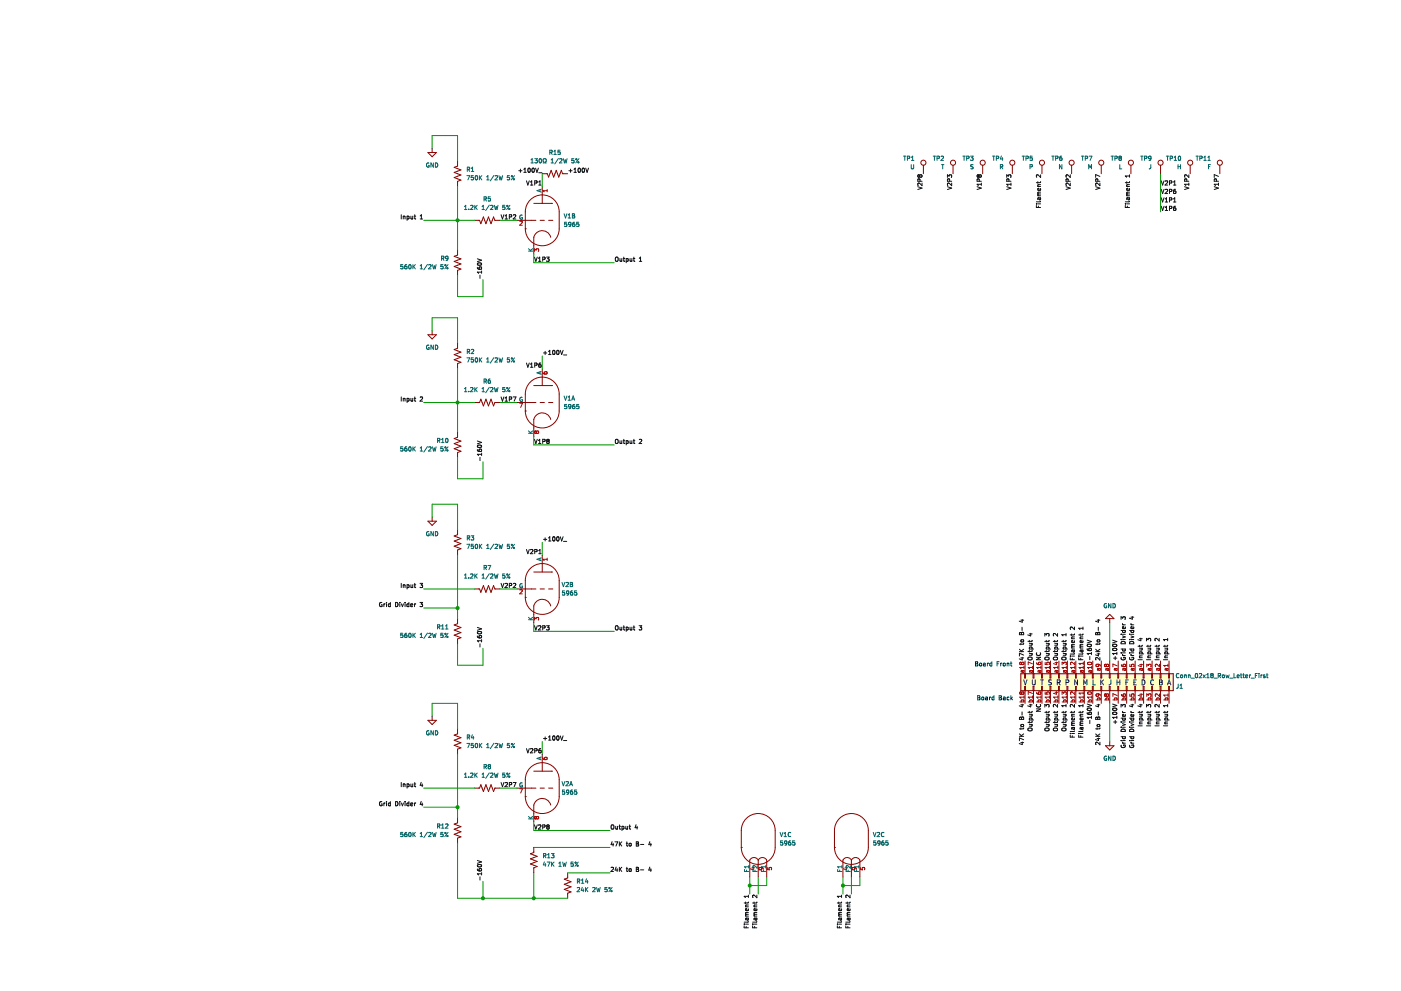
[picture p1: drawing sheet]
<svg xmlns="http://www.w3.org/2000/svg" width="420mm" height="297mm" viewBox="0 0 420 297" stroke-linecap="round" stroke-linejoin="round" font-family="sans-serif">
<path d="M.1 0h420.1v297h-420.1z" fill-rule="evenodd" fill="#fff" stroke="#fff" stroke-width=".3"/>
<g fill="none" stroke="#840000" stroke-width=".3">
<path d="M128.3 45.7h2.6l-1.3 1.3zM129.6 44.5v1.2M137.2 48.3v1.5l-1 .4 2 .7-2 .8 2 .8-2 .7 2 .8-1 .4v1.5M162.6 55.9v5.1M162.6 52.1h1.5l.4 1 .8-2 .8 2 .7-2 .8 2 .7-2 .4 1h1.5M276.9 49.5v2.6M285.8 49.5v2.6M294.7 49.5v2.6M303.6 49.5v2.6M312.5 49.5v2.6M321.4 49.5v2.6M330.3 49.5v2.6"/>
<path d="M339.2 49.5v2.6M348 49.5v2.6M356.9 49.5v2.6M365.8 49.5v2.6M137.2 74.9v1.6l-1 .3 2 .8-2 .8 2 .7-2 .8 2 .7-1 .4v1.6M142.3 66h1.5l.4 1.1 .8-2.1 .7 2.1 .8-2.1 .8 2.1 .7-2.1 .4 1h1.5M155 66h5.7M157.5 68.6h.1M158.7 60.2a5.1 5.1 0 0 1 5.7-1.5 5.1 5.1 0 0 1 3.3 4.8v5.1a5.1 5.1 0 0 1-5.1 5.1 5.1 5.1 0 0 1-5.1-5.1v-5.1a5.1 5.1 0 0 1 1.2-3.3zM160.1 61h5.3M162 66h1.3M164.5 66h1.3"/>
<path d="M165.2 71.1a2.62 2.62 0 0 0-2.6-2 2.62 2.62 0 0 0-2.5 2v5.1M165.4 61h.1M129.6 99.1v1.2M128.3 100.3h2.6l-1.3 1.3zM137.2 102.9v1.5l-1 .4 2 .7-2 .8 2 .8-2 .7 2 .8-1 .4v1.5M158.7 114.8a5.1 5.1 0 0 1 5.7-1.5 5.1 5.1 0 0 1 3.3 4.8v5.1a5.1 5.1 0 0 1-5.1 5.1 5.1 5.1 0 0 1-5.1-5.1v-5.1a5.1 5.1 0 0 1 1.2-3.3zM160.1 115.6h5.3M162.6 110.5v5.1M165.4 115.6h.1M137.2 129.5v1.6l-1 .3 2 .8-2 .8 2 .7-2 .8 2 .8-1 .3v1.6M142.3 120.7h1.5l.4-1.1 .8 2.1 .7-2.1 .8 2.1 .8-2.1 .7 2.1 .4-1h1.5M155 120.7h5.7"/>
<path d="M157.5 123.2h.1M162 120.7h1.3M164.5 120.7h1.3M165.2 125.7a2.62 2.62 0 0 0-2.6-2 2.62 2.62 0 0 0-2.5 2v5.1M128.3 156.2h2.6l-1.3 1.3zM129.6 154.9v1.3M137.2 158.8v1.5l-1 .4 2 .7-2 .8 2 .7-2 .8 2 .8-1 .4v1.5M142.3 176.5h1.5l.4 1.1 .8-2.1 .7 2.1 .8-2.1 .8 2.1 .7-2.1 .4 1h1.5M155 176.5h5.7M157.5 179.1h.1M158.7 170.7a5.1 5.1 0 0 1 5.7-1.5 5.1 5.1 0 0 1 3.3 4.8v5.1a5.1 5.1 0 0 1-5.1 5.1 5.1 5.1 0 0 1-5.1-5.1v-5.1a5.1 5.1 0 0 1 1.2-3.3zM160.1 171.5h5.3"/>
<path d="M162 176.5h1.3M162.6 166.4v5.1M164.5 176.5h1.3M165.4 171.5h.1M137.2 185.4v1.5l-1 .4 2 .8-2 .8 2 .7-2 .8 2 .7-1 .4v1.5M165.2 181.6a2.62 2.62 0 0 0-2.6-2 2.62 2.62 0 0 0-2.5 2v5.1M307.4 198.1v3.8M309.9 198.1v3.8M312.5 198.1v3.8M315 198.1v3.8M317.6 198.1v3.8M320.1 198.1v3.8"/>
<path d="M322.6 198.1v3.8M325.2 198.1v3.8M327.7 198.1v3.8M330.3 198.1v3.8M332.8 185.4v1.3M332.8 198.1v3.8M332.8 184.2l1.3 1.2h-2.6zM335.3 198.1v3.8M337.9 198.1v3.8M340.4 198.1v3.8M343 198.1v3.8M345.5 198.1v3.8"/>
<path d="M348 198.1v3.8M350.6 198.1v3.8M128.3 215.9h2.6l-1.3 1.3zM129.6 214.6v1.3M137.2 218.4v1.6l-1 .4 2 .7-2 .8 2 .7-2 .8 2 .8-1 .3v1.6M306.1 201.9h45.8v5.1h-45.8zM307.3 201.9v1.3h.2v-1.3M307.3 207v-1.3h.2v1.3M307.4 207v3.8M309.8 201.9v1.3h.3v-1.3M309.8 207v-1.3h.3v1.3M309.9 207v3.8"/>
<path d="M312.4 201.9v1.3h.2v-1.3M312.4 207v-1.3h.2v1.3M312.5 207v3.8M314.9 201.9v1.3h.3v-1.3M314.9 207v-1.3h.3v1.3M315 207v3.8M317.4 201.9v1.3h.3v-1.3M317.4 207v-1.3h.3v1.3M317.6 207v3.8M320 201.9v1.3h.2v-1.3M320 207v-1.3h.2v1.3M320.1 207v3.8"/>
<path d="M322.5 201.9v1.3h.3v-1.3M322.5 207v-1.3h.3v1.3M322.6 207v3.8M325.1 201.9v1.3h.2v-1.3M325.1 207v-1.3h.2v1.3M325.2 207v3.8M327.6 201.9v1.3h.3v-1.3M327.6 207v-1.3h.3v1.3M327.7 207v3.8M330.1 201.9v1.3h.3v-1.3M330.1 207v-1.3h.3v1.3M330.3 207v3.8"/>
<path d="M332.7 201.9v1.3h.2v-1.3M332.7 207v-1.3h.2v1.3M332.8 207v3.8M335.2 201.9v1.3h.3v-1.3M335.2 207v-1.3h.3v1.3M335.3 207v3.8M337.8 201.9v1.3h.2v-1.3M337.8 207v-1.3h.2v1.3M337.9 207v3.8M340.3 201.9v1.3h.3v-1.3M340.3 207v-1.3h.3v1.3M340.4 207v3.8"/>
<path d="M342.8 201.9v1.3h.3v-1.3M342.8 207v-1.3h.3v1.3M343 207v3.8M345.4 201.9v1.3h.2v-1.3M345.4 207v-1.3h.2v1.3M345.5 207v3.8M347.9 201.9v1.3h.3v-1.3M347.9 207v-1.3h.3v1.3M348 207v3.8M350.5 201.9v1.3h.2v-1.3M350.5 207v-1.3h.2v1.3M350.6 207v3.8"/>
<path d="M142.3 236.2h1.5l.4-1 .8 2 .7-2 .8 2 .8-2 .7 2 .4-1h1.5M155 236.2h5.7M157.5 238.8h.1M158.7 230.4a5.1 5.1 0 0 1 5.7-1.5 5.1 5.1 0 0 1 3.3 4.8v5.1a5.1 5.1 0 0 1-5.1 5 5.1 5.1 0 0 1-5.1-5v-5.1a5.1 5.1 0 0 1 1.2-3.3zM160.1 231.1h5.3M162 236.2h1.3M162.6 226.1v5M164.5 236.2h1.3M165.4 231.1h.1M331.5 223.5h2.6l-1.3 1.3zM332.8 222.3v1.2M137.2 245.1v1.5l-1 .4 2 .8-2 .7 2 .8-2 .8 2 .7-1 .4v1.5"/>
<path d="M160.1 254v1.5l-1 .4 2 .8-2 .7 2 .8-2 .8 2 .7-1 .4v1.5M165.2 241.3a2.62 2.62 0 0 0-2.6-2 2.62 2.62 0 0 0-2.5 2v5.1M222.3 254h.1M223.5 245.7a5.1 5.1 0 0 1 5.6-1.5 5.1 5.1 0 0 1 3.4 4.7v5.1a5.1 5.1 0 0 1-5.1 5.1 5.1 5.1 0 0 1-5.1-5.1v-5.1a5.1 5.1 0 0 1 1.2-3.2zM227.4 257.8a1.42 1.42 0 0 0-1.3-.8 1.42 1.42 0 0 0-1.2 .8v5.1M227.4 257.8a1.42 1.42 0 0 1 1.3-.8 1.42 1.42 0 0 1 1.2 .8v5.1M227.4 257.8v5.1M250.3 254h.1M251.4 245.7a5.1 5.1 0 0 1 5.7-1.5 5.1 5.1 0 0 1 3.3 4.7v5.1a5.1 5.1 0 0 1-5.1 5.1 5.1 5.1 0 0 1-5-5.1v-5.1a5.1 5.1 0 0 1 1.1-3.2zM255.3 257.8a1.42 1.42 0 0 0-1.2-.8 1.42 1.42 0 0 0-1.3 .8v5.1M255.3 257.8a1.42 1.42 0 0 1 1.3-.8 1.42 1.42 0 0 1 1.3 .8v5.1M255.3 257.8v5.1"/>
<path d="M170.2 261.6v1.6l-1 .3 2.1 .8-2.1 .8 2.1 .7-2.1 .8 2.1 .7-1.1 .4v1.5"/>
<circle cx="276.9" cy="48.8" r=".76"/>
<circle cx="285.8" cy="48.8" r=".76"/>
<circle cx="294.7" cy="48.8" r=".76"/>
<circle cx="303.6" cy="48.8" r=".76"/>
<circle cx="312.5" cy="48.8" r=".76"/>
<circle cx="321.4" cy="48.8" r=".76"/>
<circle cx="330.3" cy="48.8" r=".76"/>
<circle cx="339.2" cy="48.8" r=".76"/>
<circle cx="348" cy="48.8" r=".76"/>
<circle cx="356.9" cy="48.8" r=".76"/>
<circle cx="365.8" cy="48.8" r=".76"/>
</g>
<g fill="none" stroke="#006464" stroke-width=".3">
<path d="M128.5 49.6h.2v.4M128.6 48.9a.59 .59 0 0 0-.7 .6 .59 .59 0 0 0 .7 .5M128.7 50h-.1M130 48.8v1.3l-.8-1.3v1.3M130.6 48.8a.64 .64 0 0 1 .7 .7 .64 .64 0 0 1-.7 .6zM140 52.6h.9l-.6 1.3M140.1 50.8l.6-.1 .1-.5-.7-.1v1.3M140.4 50.8l.5 .6M141.3 53.8l.1 .1M141.4 51.4h.7M141.4 50.5l.3-.4v1.3M141.4 53.9h.5"/>
<path d="M142 52.6h-.6l-.1 .7 .6-.1 .1 .6M142 53.8l-.1 .1M142.6 52.8l.2-.2a.62 .62 0 0 1 .5 .7 .62 .62 0 0 1-.6 .6l-.2-.5zM143.8 52.6v1.3M144 53.2l.5 .7M144.5 52.6l-.7 .8M145.2 59.7l.6-.1v-.5l-.6-.1v1.3M145.5 59.7l.4 .6M145.9 53.9h.8M145.9 53l.4-.4v1.3M147 59h-.6v.6l.6-.1v.6h-.6M148.1 52.6l-1.1 1.6"/>
<path d="M148.5 52.8l.5-.2 .2 .4-.8 .9h.8M149.6 52.6l.3 1.3 .3-.9 .2 .9 .3-1.3M152.8 52.6h-.6l-.1 .7 .6-.1 .1 .6h-.7M154.3 52.6l-1 1.3M159.2 48.8h.8M159.2 47.9l.4-.3v1.2M160.4 47.6h.8l-.5 .4 .4 .2v.5h-.7M161.8 47.7l.2-.1a.62 .62 0 0 1 .4 .6 .62 .62 0 0 1-.6 .6l-.1-.4zM161.9 56.8v.7M162.3 56.7l-1.3 .5 1.3 .4M162.9 48.8h.3v-.2a.54 .54 0 0 1-.3-.7 .54 .54 0 0 1 .8-.3l.1 .6-.3 .6h.3M164.9 45.7l.6-.1 .1-.5-.7-.1v1.3"/>
<path d="M165.2 45.7l.4 .6M165.3 47.9l.3-.3v1.2M165.3 48.8h.7M166.1 46.3h.7M166.1 45.4l.4-.4v1.3M167.5 47.5l-1.1 1.6M167.8 47.7l.5-.1 .2 .3-.7 .9h.7M168 45h-.6l-.1 .6h.6l.1 .6h-.7M169 47.6l.3 1.2 .2-.9 .3 .9 .3-1.2M172.1 47.6h-.6v.6l.6-.1v.6h-.6M173.6 47.6l-.9 1.2M271 46.8h.7"/>
<path d="M271.3 46.8v1.3M272.7 47.4l-.6 .1M272.8 47.3l-.1-.4-.6-.1v1.3M272.8 47.3l-.1 .1M273.3 49.3v1.1l.2 .2 .5-.2v-1.1M273.3 48.1h.8M273.3 47.2l.4-.4v1.3M279.9 46.8h.7M280.2 46.8v1.3M281 47.5l.6-.1 .1-.5-.7-.1v1.3M282.2 46.9l.5-.1 .3 .4-.8 .9h.8M282.3 49.3h.8"/>
<path d="M282.7 49.3v1.3M288.8 46.8h.7M289.1 46.8v1.3M289.9 47.5l.6-.1 .1-.5-.7-.1v1.3M291.1 46.8h.7l-.4 .5 .4 .1v.6h-.7M291.8 49.4l-.6 .1a.53 .53 0 0 0 .6 .6l-.1 .5h-.6M297.7 46.8h.7M298 46.8v1.3M298.8 47.5l.6-.1 .1-.5-.7-.1v1.3M300 50l.6-.1 .1-.4-.7-.2v1.3M300.3 46.7l-.3 1h.8M300.3 50l.4 .6"/>
<path d="M300.6 47.2v.9M306.5 46.8h.8M306.9 46.8v1.3M307.7 47.5l.6-.1 .1-.5-.7-.1v1.3M308.9 50l.6-.1 .1-.4-.7-.2v1.3M309.6 46.8h-.6l-.1 .6 .6-.1 .1 .7h-.7M315.4 46.8h.8M315.8 46.8v1.3M317.2 47.4l-.6 .1M317.2 47.3v-.4l-.6-.1v1.3M317.2 47.3v.1M317.8 47.3v.7h.6"/>
<path d="M317.8 47.4v.1M318.4 46.8l-.4 .1-.2 .4M318.4 47.3l-.6 .1M318.4 47.3l.1 .1M318.5 48h-.1M318.5 47.4v.6M318.5 49.3v1.3l-.8-1.3v1.3M324.3 46.8h.7M324.7 46.8v1.3M325.5 47.5l.6-.1v-.5l-.6-.1v1.3M326.5 50.6v-1.3l.4 1 .4-1v1.3M326.6 46.8h.9l-.6 1.3"/>
<path d="M333.2 46.8h.7M333.6 46.8v1.3M334.4 47.5l.6-.1v-.5l-.6-.1v1.3M335.6 48h.1M335.8 47.3l-.2-.2 .2-.3 .5 .2-.2 .3M335.8 49.3v1.3h.6M335.8 47.3l-.2 .3v.4M335.8 47.3h.3M336.1 47.3l.2 .3-.1 .4h-.5M342.1 46.8h.7M342.5 46.8v1.3M343.3 47.5l.6-.1v-.5l-.6-.1v1.3"/>
<path d="M345.1 49.3v1.1l-.5 .2M345.2 47.3l-.3 .3-.3-.1-.1-.6 .4-.1 .3 .2-.1 .8-.5 .3M349.8 46.8h.7M350.1 46.8v1.3M350.9 47.5l.6-.1 .1-.5-.7-.1v1.3M352.1 48.1h.8M352.1 47.2l.4-.4v1.3M353.3 49.3v1.3M353.3 49.9h.7M353.5 46.9l.2-.1a.68 .68 0 0 1 .4 .6 .68 .68 0 0 1-.4 .7l-.3-.5zM353.5 48h.1M354 49.3v1.3"/>
<path d="M358.7 46.8h.7M359 46.8v1.3M359.8 47.5l.6-.1 .1-.5-.7-.1v1.3M361 48.1h.8M361 47.2l.4-.4v1.3M362.2 48.1h.8M362.2 47.2l.4-.4v1.3M362.4 49.9h.4M363 49.3h-.6v1.3M120.8 79.3h-.6l-.1 .6h.7v.6h-.7M122 79.3l-.6 .3v.7l.2 .3 .4-.1v-.6l-.4-.1-.2 .2M122.7 79.4l.2-.1a.62 .62 0 0 1 .4 .7 .62 .62 0 0 1-.6 .5l-.1-.4z"/>
<path d="M123.8 79.3v1.3M124 79.9l.6 .7M124.6 79.3l-.8 .7M126 79.7l.4-.4v1.3M128.2 79.3l-1.1 1.6M128.6 79.4l.4-.1 .3 .4-.8 .9h.8M129.7 79.3l.3 1.3 .2-.9 .3 .9 .3-1.3M132.4 77.4h.6l.1-.5-.7-.1v1.2M132.7 77.4l.5 .6M132.8 79.3h-.6v.6h.6v.6h-.6M134.4 77.3l-.3 .3-.3-.1-.1-.6 .4-.1 .3 .2-.1 .7-.5 .3M134.4 79.3l-1 1.3"/>
<path d="M139.3 62.8h.7M139.3 61.9l.4-.4v1.3M140.6 62.7v.1M141.1 61.7l.5-.2 .2 .4-.7 .9h.7M142.4 61.5v1.3M142.6 62.1l.5 .7M143.1 61.5l-.7 .8M144.6 62.8h.7M144.6 61.9l.3-.4v1.3M146.7 61.5l-1 1.6M147.1 61.7l.5-.2 .2 .4-.8 .9h.8M148.3 61.5l.3 1.3 .2-.9 .2 .9 .3-1.3"/>
<path d="M151.4 61.5h-.6l-.1 .6h.6l.1 .6h-.7M152.9 61.5l-1 1.3M156.6 64.5a.58 .58 0 0 0-.7 .6 .58 .58 0 0 0 .8 .5v-.4h-.3M158.5 75.3h1.3M158.5 74.5l.7 .8M159.8 74.5l-.8 .6M169.2 64.1l.4 1.2 .4-1.2M170 66.6h-.6l-.1 .6h.6l.1 .6h-.7M170.4 65.3h.7M170.4 64.4l.3-.3v1.2M171.2 67.2l-.2 .2-.4-.1v-.6l.4-.1 .2 .3v.7l-.6 .3M171.7 64.7h.4"/>
<path d="M172.1 64.7l.2-.5-.6-.1v1.2h.6v-.5M172.1 64.7h.2M172.3 64.7v.1M172.3 66.6l-.5 .3-.1 .7 .3 .3 .4-.1-.1-.6-.3-.1-.3 .2M173.6 66.6h-.6l-.1 .6h.6l.1 .6h-.7M126 80.6h.7M128.6 103.5a.58 .58 0 0 0-.7 .6 .58 .58 0 0 0 .8 .5v-.4h-.2M130 103.4v1.3l-.8-1.3v1.3M130.6 103.4a.64 .64 0 0 1 .7 .7 .64 .64 0 0 1-.7 .6zM139.3 116.5l.4-.4v1.3M139.3 117.4h.7M140 107.3h.9l-.6 1.2"/>
<path d="M140.1 105.4l.6-.1 .1-.5-.7-.1v1.3M140.4 105.4l.5 .6M140.6 117.3v.1M141.1 116.3l.5-.2 .2 .4-.7 .9h.7M141.4 104.8l.4-.1 .3 .4-.8 .9h.8M142 107.3h-.6l-.1 .6 .6-.1 .1 .6h-.7M142.4 116.1v1.3M142.6 116.7l.5 .7M142.6 107.4l.2-.1a.62 .62 0 0 1 .5 .6 .62 .62 0 0 1-.6 .6l-.2-.5zM143.1 116.1l-.7 .8M143.8 107.3v1.2M144 107.8l.5 .7"/>
<path d="M144.5 107.3l-.7 .7M144.6 116.5l.3-.4v1.3M144.6 117.4h.7M145.2 114.3l.6-.1v-.5l-.6-.1v1.3M145.5 114.3l.4 .6M145.9 107.6l.4-.3v1.2M145.9 108.5h.8M146.7 116.1l-1 1.6M147 113.6l-.4 .1-.2 .5v.6h.6M147 114.2h.1M147 114.2l-.4-.1-.2 .2M147 114.2v.6"/>
<path d="M147 114.8h.1M147.1 116.3l.5-.2 .2 .4-.8 .9h.8M148.1 107.2l-1.1 1.6M148.3 116.1l.3 1.3 .2-.9 .2 .9 .3-1.3M148.5 107.4l.5-.1 .2 .3-.8 .9h.8M149.6 107.3l.3 1.2 .3-.9 .2 .9 .3-1.2M151.4 116.1h-.6l-.1 .7 .6-.1 .1 .6h-.7M152.8 107.3h-.6l-.1 .6 .6-.1 .1 .6h-.7M152.9 116.1l-1 1.3M154.3 107.3l-1 1.2M156.6 119.1a.58 .58 0 0 0-.7 .6 .58 .58 0 0 0 .8 .5v-.4h-.3M161.9 111.5v.6"/>
<path d="M162.3 111.3l-1.3 .5 1.3 .4M169.2 118.7l.4 1.3 .4-1.3M170.4 119.1l.3-.4v1.3M170.4 120h.7M171.5 120l.4-1.3 .4 1.3M171.6 119.6h.6M120.1 135.1h.1M120.2 134.5h-.1M120.2 134.5h.6M120.2 135.1h.6M120.8 134.5h.1M120.8 134.5v.6"/>
<path d="M120.8 133.9h-.6l-.1 .6M120.8 135.1h.1M121.4 134.5h.6v.6h-.5zM121.4 134.5v.2M122 133.9l-.4 .1-.2 .5M122.7 134l.2-.1a.62 .62 0 0 1 .4 .7 .62 .62 0 0 1-.6 .5l-.1-.4zM123.8 133.9v1.3M124 134.5l.6 .7M124.6 133.9l-.8 .8M126 134.3l.4-.4v1.3M126 135.2h.7M128.2 133.9l-1.1 1.6"/>
<path d="M128.6 134l.4-.1 .3 .4-.8 .9h.8M129.7 133.9l.3 1.3 .2-.9 .3 .9 .3-1.3M131.2 132.1l.6-.1 .1-.5-.7-.1v1.3M131.5 132.1l.4 .6M132.4 131.8l.4-.4v1.3M132.4 132.7h.8M132.8 133.9h-.6v.6h.6v.6h-.6M133.8 131.5l.1-.1a.62 .62 0 0 1 .5 .6 .62 .62 0 0 1-.6 .6l-.2-.4zM134.4 133.9l-1 1.3M158.5 129.9h1.3M158.5 129.2l.7 .7M159.8 129.2l-.8 .5"/>
<path d="M170 121.2h-.6l-.1 .6h.6l.1 .6h-.7M171.2 121.8l-.2 .2h-.4v-.7l.4-.1 .2 .3v.7l-.6 .3M172.3 121.2l-.5 .3-.1 .8 .3 .2 .4-.1-.1-.6-.3-.1-.3 .3M173.6 121.2h-.6l-.1 .6h.6l.1 .6h-.7M128.6 159.4a.58 .58 0 0 0-.7 .6 .58 .58 0 0 0 .8 .5v-.4h-.2M130 159.3v1.3l-.8-1.3v1.3M130.6 159.3a.64 .64 0 0 1 .7 .7 .64 .64 0 0 1-.7 .6zM139.3 172.4l.4-.4v1.3M139.3 173.3h.7M140 163.1h.9l-.6 1.3M140.1 161.3l.6-.1 .1-.5-.7-.1v1.3M140.4 161.3l.5 .6"/>
<path d="M140.6 173.2v.1M141.1 172.2l.5-.2 .2 .4-.7 .9h.7M141.3 160.6h.8l-.4 .5 .3 .1v.5h-.7M142 163.1h-.6l-.1 .6h.6l.1 .6h-.7M142.4 172v1.3M142.6 172.6l.5 .7M142.6 163.3l.2-.2a.62 .62 0 0 1 .5 .7 .62 .62 0 0 1-.6 .5l-.2-.4zM143.1 172l-.7 .8M143.8 163.1v1.3M144 163.7l.5 .7M144.5 163.1l-.7 .8M144.6 172.4l.3-.4v1.3"/>
<path d="M144.6 173.3h.7M145.2 170.2l.6-.1v-.5l-.6-.1v1.3M145.5 170.2l.4 .6M145.9 163.5l.4-.4v1.3M145.9 164.4h.8M146.3 169.5h.9l-.6 1.3M146.7 172l-1 1.6M147.1 172.2l.5-.2 .2 .4-.8 .9h.8M148.1 163.1l-1.1 1.6M148.3 172l.3 1.3 .2-.9 .2 .9 .3-1.3M148.5 163.3l.5-.2 .2 .4-.8 .9h.8M149.6 163.1l.3 1.3 .3-.9 .2 .9 .3-1.3"/>
<path d="M151.4 172h-.6l-.1 .6h.6l.1 .6h-.7M152.8 163.1h-.6l-.1 .6h.6l.1 .6h-.7M152.9 172l-1 1.3M154.3 163.1l-1 1.3M156.6 175a.58 .58 0 0 0-.7 .6 .58 .58 0 0 0 .8 .5v-.4h-.3M161.9 167.3v.6M162.3 167.2l-1.3 .4 1.3 .5M168.5 174.6l.5 1.2 .4-1.2M168.7 178.3h.1M168.7 177.7h.6M168.7 177.7h.1M168.7 178.3h.6"/>
<path d="M169.3 177.7h.1M169.3 177.1h-.6v.6M169.3 177.7v.6M169.3 178.3h.1M169.7 174.7l.5-.1 .3 .3-.8 .9h.8M170.6 177.7l-.2 .2-.4-.1-.1-.6 .5-.1 .2 .3-.1 .7-.5 .3M171 174.6l.7 .2-.3 .4 .3 .4-.2 .2h-.5zM171 175.2h.4M171.1 178.3h.1M171.1 177.7v.1M171.2 177.7l.4-.1 .2 .2-.1 .5h-.5M171.2 177.7h-.1"/>
<path d="M171.7 177.1l-.6 .3v.9M173 177.1h-.7v.6h.6l.1 .6h-.7M120.8 189.8h-.6l-.1 .6h.7v.6h-.7M122 189.8l-.6 .3v.7l.2 .3 .4-.1v-.6l-.4-.1-.2 .2M122.7 189.9l.2-.1a.62 .62 0 0 1 .4 .7 .62 .62 0 0 1-.6 .5l-.1-.4zM123.8 189.8v1.3M124 190.4l.6 .7M124.6 189.8l-.8 .7M126 191.1h.7M126 190.2l.4-.4v1.3M128.2 189.7l-1.1 1.7M128.6 189.9l.4-.1 .3 .4-.8 .9h.8"/>
<path d="M129.7 189.8l.3 1.3 .2-.9 .3 .9 .3-1.3M131.2 187.9h.6l.1-.5-.7-.1v1.2M131.5 187.9l.4 .6M132.4 188.5h.8M132.4 187.6l.4-.3v1.2M132.8 189.8h-.6v.6h.6v.6h-.6M133.6 188.5h.8M133.6 187.6l.4-.3v1.2M134.4 189.8l-1 1.3M158.5 185.8h1.3M158.5 185l.7 .8M159.8 185l-.8 .6"/>
<path d="M331.8 181a.58 .58 0 0 0-.7 .6 .58 .58 0 0 0 .8 .5v-.5h-.2M333.2 180.9v1.3l-.8-1.3v1.3M333.8 180.9a.64 .64 0 0 1 .7 .7 .64 .64 0 0 1-.7 .6zM128.5 219.7h.2v.5M128.6 219.1a.59 .59 0 0 0-.7 .6 .59 .59 0 0 0 .7 .5M130 219v1.3l-.8-1.3v1.3M130.6 219a.64 .64 0 0 1 .7 .7 .64 .64 0 0 1-.7 .6zM353.3 205.1v1l-.4 .2M353.6 202a.56 .56 0 0 0-.8 .5 .56 .56 0 0 0 .8 .5M353.9 205.4l.3-.3v1.2M353.9 206.3h.7M354.2 202.4l.3-.1 .2 .2-.2 .6-.5-.2z"/>
<path d="M355.2 202.4h.5l.1 .7M355.2 202.3v.8M356.4 202.4h.5v.7M356.4 202.3v.8M357.2 203.3h1M358.6 202l.2-.1a.62 .62 0 0 1 .4 .6 .62 .62 0 0 1-.6 .6l-.2-.4zM359.7 202l.4-.1 .3 .3-.8 .9h.8M360.8 202.3l.7 .8M361.5 202.3l-.7 .8M361.9 203.1h.7M361.9 202.2l.4-.3v1.2M363.3 202.4l-.2 .3 .2 .4 .5-.2-.2-.5"/>
<path d="M363.3 202.4l-.2-.2 .2-.3 .5 .2-.2 .3M363.3 202.4h.3M364.1 203.3h.9M365.3 202.5h.6l.1-.5-.7-.1v1.2M365.6 202.5l.5 .6M366.7 202.4l.3-.1 .2 .2-.2 .6-.4-.2zM367.6 202.3l.3 .8 .2-.6 .3 .6 .2-.8M368.8 203.3h1M370.1 201.9v1.2h.6M371 202.7l.6-.1v-.2l-.6 .1 .1 .6h.5M372 202.3h.5M372.2 201.9v1.1l.3 .1"/>
<path d="M372.7 202.3h.5M372.9 201.9v1.1l.3 .1M373.6 202.7l.6-.1-.1-.2-.5 .1v.6h.5M374.7 202.3v.8M375.1 202.3l-.4 .2M375.2 203.3h1M376.5 202.5h.4M377.1 201.9h-.6v1.2M377.6 201.9v.1M377.6 202.3v.8M378.2 202.3v.8M378.5 202.3l-.3 .2"/>
<path d="M378.9 202.5l.5 .4-.1 .2h-.4M378.9 202.5h.1M379.4 202.4l-.5 .1M379.8 202.3h.5M380 201.9v1.1l.3 .1M128.7 220.2h-.1M139.3 232.1l.4-.4v1.3M139.3 233h.7M140 222.8h.9l-.6 1.3M140.1 221l.6-.1 .1-.5-.7-.1v1.3M140.4 221l.5 .6M140.6 232.9v.1"/>
<path d="M141.1 231.8l.5-.1 .2 .4-.7 .9h.7M141.7 220.2l-.3 .9h.7M142 222.8h-.6l-.1 .6h.6l.1 .6h-.7M142 220.7v.9M142.4 231.7v1.3M142.6 232.3l.5 .7M142.6 223l.2-.2a.62 .62 0 0 1 .5 .7 .62 .62 0 0 1-.6 .5l-.2-.4zM143.1 231.7l-.7 .7M143.8 222.8v1.3M144 223.4l.5 .7M144.5 222.8l-.7 .8M144.6 232.1l.3-.4v1.3"/>
<path d="M144.6 233h.7M145.2 229.8h.6v-.5l-.6-.1v1.3M145.5 229.8l.4 .7M145.9 223.2l.4-.4v1.3M145.9 224.1h.8M146.6 229.7l-.2 .3 .2 .5 .5-.3-.2-.5M146.6 229.7h.3M146.7 231.7l-1 1.6M147 229.2l-.6 .1 .2 .4M147 229.2v.1M147 229.3l-.1 .4M147.1 231.8l.5-.1 .2 .4-.8 .9h.8"/>
<path d="M148.1 222.8l-1.1 1.6M148.3 231.7l.3 1.3 .2-.9 .2 .9 .3-1.3M148.5 223l.5-.2 .2 .4-.8 .9h.8M149.6 222.8l.3 1.3 .3-.9 .2 .9 .3-1.3M151.4 231.7h-.6l-.1 .6h.6l.1 .6h-.7M152.8 222.8h-.6l-.1 .6h.6l.1 .6h-.7M152.9 231.7l-1 1.3M154.3 222.8l-1 1.3M156.6 234.7a.58 .58 0 0 0-.7 .6 .58 .58 0 0 0 .8 .5v-.4h-.3M161.9 227v.6M162.3 226.9l-1.3 .4 1.3 .5M168.5 234.3l.5 1.2 .4-1.2"/>
<path d="M168.7 237.3v.1M168.7 237.3h.6M169.3 237.3v.1M169.3 237.4v.6h-.6M169.3 236.8h-.6v.6M169.7 234.4l.5-.1 .3 .3-.8 .9h.8M170.6 237.3l-.2 .3-.4-.1-.1-.6 .5-.1 .2 .2-.1 .8-.5 .3M170.8 235.5l.5-1.2 .4 1.2M171 235.2h.6M171.1 237.4v.1M171.2 237.3l-.1 .1M171.7 236.8l-.4 .1-.2 .4v.7h.6v-.6l-.5-.1"/>
<path d="M173 236.8h-.7v.6l.6-.1 .1 .7h-.7M331.8 226.7a.58 .58 0 0 0-.7 .6 .58 .58 0 0 0 .8 .5v-.4h-.2M333.2 226.6v1.3l-.8-1.3v1.3M333.8 226.6a.64 .64 0 0 1 .7 .7 .64 .64 0 0 1-.7 .6zM120.8 249.5h-.6l-.1 .6 .7-.1v.7h-.7M122 249.5l-.6 .3v.7l.2 .3 .4-.1v-.7h-.4l-.2 .2M122.7 249.6l.2-.1a.62 .62 0 0 1 .4 .7 .62 .62 0 0 1-.6 .5l-.1-.4zM123.8 249.5v1.3M124 250l.6 .8M124.6 249.5l-.8 .7M126 249.9l.4-.4v1.3M126 250.8h.7"/>
<path d="M128.2 249.4l-1.1 1.7M128.6 249.6l.4-.1 .3 .4-.8 .9h.8M128.6 249.6h.1M129.7 249.5l.3 1.3 .2-.9 .3 .9 .3-1.3M131.2 247.6h.6l.1-.5-.7-.1v1.2M131.5 247.6l.4 .6M132.4 247.3l.4-.3v1.2M132.4 248.2h.8M132.8 249.5h-.6v.6l.6-.1v.7h-.6M133.6 247.1l.5-.1 .3 .3-.8 .9h.8M134.4 249.5l-1 1.3M158.5 245.4h1.3"/>
<path d="M158.5 244.7l.7 .7M159.8 244.7l-.8 .6M163 256.5h.6l.1-.5-.7-.1v1.2M163.2 258.3l-.3 .9h.8M163.3 256.5l.4 .6M163.5 258.8v.9M164.1 258.4h.8l-.5 1.3M164.2 257.1h.7M164.2 256.2l.4-.3v1.2M165.4 255.9h.7l-.4 .4 .4 .2v.5h-.7M165.4 258.4v1.3M165.6 258.9l.5 .8"/>
<path d="M166.1 258.4l-.7 .7M167.6 259.7h.7M167.6 258.8l.4-.4v1.3M168.7 258.4l.4 1.3 .2-.9 .2 .9 .3-1.3M171.9 258.4h-.6l-.1 .6 .6-.1 .1 .6h-.7M173.4 258.4l-1 1.3M224.5 259.8h-1.2l.3 .4M224.5 259.5v.7M227.1 259.5v.7l-.9-.7-.4 .2 .1 .5M229.6 259.8h-1.3l.4 .4M229.6 259.5v.7M233.9 249.5l.5 1.3 .4-1.3"/>
<path d="M234.7 252h-.6v.6h.6v.6h-.6M235.2 250.8h.7M235.2 249.9l.3-.4v1.3M236 252.6l-.2 .2h-.4l-.1-.6 .5-.2 .2 .3-.1 .7-.5 .3M237.1 252l-.6 .3v.8l.2 .2 .4-.1v-.6l-.4-.1-.2 .3M237.1 249.6a.56 .56 0 0 0-.7 .5 .56 .56 0 0 0 .7 .6M238.4 252h-.6l-.1 .6h.6l.1 .6h-.7M252.5 259.5v.7M252.5 259.8h-1.3l.4 .4M255 259.5v.7l-.9-.7-.3 .2 .1 .5M257.6 259.8h-1.3l.4 .4M257.6 259.5v.7"/>
<path d="M261.9 249.5l.4 1.3 .4-1.3M262.7 252h-.6l-.1 .6h.6l.1 .6h-.7M263.1 249.6l.5-.1 .2 .4-.8 .9h.8M263.3 252.7v-.5l.4-.2 .2 .3v.5M263.3 252.7v.1M263.9 252.7l-.6 .1M263.9 252.8l-.2 .5h-.4M263.9 252.6v.1M265 252l-.5 .3-.1 .8 .3 .2 .4-.1-.1-.6-.3-.1-.3 .3M265.1 249.6a.56 .56 0 0 0-.8 .5 .56 .56 0 0 0 .8 .6M266.3 252h-.6l-.1 .6h.6l.1 .6h-.7M173.1 266.1l.5-.1 .2 .4-.8 .9h.8"/>
<path d="M173.2 264.1h.6v-.5l-.6-.1v1.2M173.5 264.1l.4 .6M174.4 264.7h.7M174.4 263.8l.3-.3v1.2M174.6 266l-.3 .9h.8M174.9 266.4v.9M175.6 266v1.3M175.8 266.6l.5 .7M175.9 263.4l-.3 .9h.8M176.2 263.9v.8M176.3 266l-.7 .7M177.8 266.1l.4-.1 .3 .4-.8 .9h.8"/>
<path d="M178.9 266l.3 1.3 .3-.9 .2 .9 .3-1.3M182.1 266h-.7v.6h.6l.1 .6h-.7M183.6 266l-1 1.3M223.3 260.6v.6h1.2M223.9 260.8v.4M225.8 260.6v.6h1.3M226.4 260.8v.4M228.3 260.6v.6h1.3M229 260.8v.4M251.2 260.6v.6h1.3M251.8 260.8v.4M253.8 260.6v.6h1.2"/>
<path d="M254.4 260.8v.4M256.3 260.6v.6h1.3M256.9 260.8v.4"/>
<circle cx="153.5" cy="52.8" r=".18"/>
<circle cx="154.1" cy="53.7" r=".18"/>
<circle cx="172.8" cy="47.7" r=".18"/>
<circle cx="173.4" cy="48.6" r=".18"/>
<circle cx="133.6" cy="79.5" r=".18"/>
<circle cx="152.1" cy="61.7" r=".18"/>
<circle cx="152.7" cy="62.6" r=".18"/>
<circle cx="134.2" cy="80.4" r=".18"/>
<circle cx="152.1" cy="116.3" r=".18"/>
<circle cx="152.7" cy="117.2" r=".18"/>
<circle cx="153.5" cy="107.4" r=".18"/>
<circle cx="154.1" cy="108.4" r=".18"/>
<circle cx="133.6" cy="134.1" r=".18"/>
<circle cx="134.2" cy="135" r=".18"/>
<circle cx="152.1" cy="172.2" r=".18"/>
<circle cx="152.7" cy="173.1" r=".18"/>
<circle cx="153.5" cy="163.3" r=".18"/>
<circle cx="154.1" cy="164.2" r=".18"/>
<circle cx="133.6" cy="190" r=".18"/>
<circle cx="134.2" cy="190.9" r=".18"/>
<circle cx="152.1" cy="231.9" r=".18"/>
<circle cx="152.7" cy="232.8" r=".18"/>
<circle cx="153.5" cy="223" r=".18"/>
<circle cx="154.1" cy="223.9" r=".18"/>
<circle cx="133.6" cy="249.7" r=".18"/>
<circle cx="134.2" cy="250.6" r=".18"/>
<circle cx="172.6" cy="258.6" r=".18"/>
<circle cx="173.2" cy="259.5" r=".18"/>
<circle cx="182.8" cy="266.2" r=".18"/>
<circle cx="183.4" cy="267.1" r=".18"/>
</g>
<path d="M306.1 201.9h45.8v5.1h-45.8z" fill-rule="evenodd" fill="#ffffc2" stroke="#ffffc2" stroke-width=".3"/>
<g fill="none" stroke="#a90000" stroke-width=".3">
<path d="M164.1 56.8v.7M164.1 57.2h-1.3l.4 .3M155.9 66.4l.5-.2 .2 .4-.8 .9h.8M160.3 75.4v-.8l.5 .4 .1-.4h.5v.8M162.8 111.5l.3 .6h.7l.3-.2-.1-.4h-.6l-.1 .4 .2 .2M155.8 120.8h.9l-.5 1.3M160.8 129.4l-.2-.2-.3 .2 .2 .5 .3-.2M160.8 129.4l.3-.2 .4 .2-.2 .5-.5-.2M160.8 129.4v.3M155.9 176.8l.5-.1 .2 .4-.8 .9h.8M164.1 167.3v.7M164.1 167.6h-1.3l.4 .4"/>
<path d="M160.3 185.8v-.7l.5 .4 .1-.4h.5v.7M306.4 198.7l-.3-.2-.3 .2 .3 .5 .3-.2M306.4 198.7l.2-.2 .5 .2-.3 .5-.4-.2M306.4 198.7v.3M307.1 199.7v.7M309.6 199.7v.7M309.6 199l-1.2-.6v.9M310.9 198.6l.3 .6h.7l.3-.2-.1-.5-.7 .1v.4l.2 .2M312.2 199.7v.7M313.4 198.5v.7h.6v-.6l.6-.1v.7M314.7 199.7v.7M316.4 198.6h.9"/>
<path d="M316.8 198.4v.8l-.9-.3M317.3 199.7v.7M318.5 199.3v-.8l.5 .4 .1-.4h.6v.8M319.8 199.7v.7M322.3 198.5v.8l-.9-.8-.3 .2 .1 .5M322.3 199.7v.7M324.9 198.9h-1.3l.4 .3M324.9 198.5v.7M324.9 199.7v.7M326.2 198.7a.62 .62 0 0 1 .7-.3 .62 .62 0 0 1 .5 .6 .62 .62 0 0 1-.8 .3 .62 .62 0 0 1-.4-.6zM327.4 199.7v.7M329.2 199.1l.3 .2-.1 .4-.6 .1-.1-.5 .2-.2 .7 .1 .4 .5"/>
<path d="M331.3 199.7v.1M331.8 199.3l-.5-.1v.5M331.8 199.3l.2-.2 .5 .2-.2 .5-.5-.2M331.8 199.6l-.5 .2M331.8 199.3v.3M335 199.6l-1.2-.6v.9M336.3 199.2l.3 .6h.7l.3-.2-.1-.4h-.7v.4l.2 .2M338.8 199.2v.6h.6v-.6h.6v.6M341.8 199.2h.9M342.2 199v.8l-.9-.3M343.9 199.9v-.8l.5 .4 .1-.3h.6v.7M347.7 199.1v.8l-.9-.8-.3 .2 .1 .5"/>
<path d="M350.3 199.1v.7M350.3 199.5h-1.3l.4 .3M305.8 210.4h1.3M306.3 210.4l-.1-.4 .3-.2 .5 .1v.5M306.4 207.6l-.3-.2-.3 .2 .3 .5 .3-.2M306.4 207.6l.2-.2 .5 .2-.3 .5-.4-.2M306.4 207.6v.3M306.5 201l.3 .6 .3-.2-.1-.4M307.1 201h-.8v.5M307.1 200.1h-1.3l.4 .3M307.1 208.6v.7M307.1 209h-1.3l.4 .3"/>
<path d="M308.4 210.4h1.2M308.8 210.4v-.4l.2-.2 .6 .1v.5M309.1 201l.2 .6 .3-.2v-.4M309.6 201h-.8v.5M309.6 200.1h-1.2l.3 .3M309.6 208.6v.7M309.6 207.9l-1.2-.6v.9M309.6 209h-1.2l.3 .3M310.9 207.5l.3 .5 .7 .1 .3-.2-.1-.5-.7 .1v.4l.2 .2M310.9 210.4h1.3M311.4 210.4l-.1-.4 .3-.2 .5 .1v.5M311.6 201l.3 .6 .3-.2-.1-.4"/>
<path d="M312.2 201h-.8v.5M312.2 200.1h-1.3l.4 .3M312.2 208.6v.7M312.2 209h-1.3l.4 .3M313.4 207.4v.6l.6 .1v-.6l.6-.1v.7M313.4 210.4h1.3M313.9 210.4v-.4l.2-.2 .6 .1v.5M314.2 201l.2 .6 .3-.2v-.4M314.7 201h-.8v.5M314.7 200.1h-1.3l.4 .3M314.7 208.6v.7M314.7 209h-1.3l.4 .3"/>
<path d="M316 210.4h1.2v-.5h-.7v.5M316.4 207.5h.9M316.7 201l.1 .5 .5-.1v-.4h-.7l-.1 .5M316.8 207.3v.8l-.9-.3M317.3 200.1h-1.3l.3 .3M317.3 208.6v.7M317.3 209h-1.3l.3 .3M318.5 210.4h1.2v-.5h-.6l-.1 .5M318.5 208.2v-.8l.5 .4 .1-.4h.6v.8M319.2 201l.2 .5 .4-.1v-.4h-.7l-.1 .5M319.8 200.1h-1.3l.4 .3M319.8 208.6v.7"/>
<path d="M319.8 209h-1.3l.4 .3M321.1 210.4h1.2M321.5 210.4v-.4l.2-.2 .6 .1v.5M321.8 201l.2 .6 .3-.2v-.4M322.3 201h-.8v.5M322.3 200.1h-1.2l.3 .3M322.3 207.4v.8l-.9-.8-.3 .2 .1 .5M322.3 208.6v.7M322.3 209h-1.2l.3 .3M323.6 210.4h1.3M324.1 210.4l-.1-.4 .3-.2 .5 .1v.5M324.3 201l.3 .6 .3-.2-.1-.4"/>
<path d="M324.9 201h-.8v.5M324.9 200.1h-1.3l.4 .3M324.9 207.4v.7M324.9 208.6v.7M324.9 209h-1.3l.4 .3M324.9 207.7h-1.3l.4 .4M326.1 210.4h1.3M326.2 207.6a.62 .62 0 0 1 .7-.3 .62 .62 0 0 1 .5 .6 .62 .62 0 0 1-.8 .3 .62 .62 0 0 1-.4-.6zM326.6 210.4v-.4l.2-.2 .6 .1v.5M326.9 201l.2 .6 .3-.2v-.4M327.4 201h-.8v.5M327.4 208.6v.7"/>
<path d="M327.4 200.1h-1.3l.4 .3M327.4 209h-1.3l.4 .3M328.7 209.8h1.3M329.2 209.8l-.1-.4 .2-.2 .6 .1v.5M329.2 208l.3 .2-.1 .4h-.6l-.1-.4 .2-.2h.7l.4 .6M329.4 200.4l.2 .6 .4-.2-.1-.4M330 200.4h-.8v.5M331.2 209.8h1.3M331.7 209.8l-.1-.4 .3-.2 .5 .1v.5M331.8 208.2l-.3-.2-.3 .2 .3 .5 .3-.2M331.8 208.2l.2-.2 .5 .2-.2 .5-.5-.2M331.8 208.2v.3"/>
<path d="M331.9 200.4l.3 .6 .3-.2-.1-.4M332.5 200.4h-.8v.5M333.8 209.8h1.2M334.2 209.8v-.4l.2-.2 .6 .1v.5M334.5 200.4l.2 .6 .3-.2v-.4M335 200.4h-.8v.5M335 208.5l-1.2-.6v.9M336.3 208.1l.3 .5 .7 .1 .3-.2-.1-.5-.7 .1v.4l.2 .2M336.3 209.8h1.2v-.5h-.7v.5M337 200.4l.1 .5 .5-.1v-.4h-.7l-.1 .5M338.8 208v.6l.6 .1v-.6l.6-.1v.7M338.8 209.8h1.3v-.5h-.7l-.1 .5"/>
<path d="M339.6 200.4l.1 .5 .4-.1v-.4h-.7l-.1 .5M341.4 209.8h1.3M341.8 208.1h.9M341.9 209.8l-.1-.4 .2-.2 .6 .1v.5M342.1 200.4l.3 .6 .3-.2-.1-.4M342.2 207.9v.8l-.9-.3M342.7 200.4h-.8v.5M343.9 208.8v-.8l.5 .4 .1-.4h.6v.8M343.9 209.8h1.3M344.4 209.8l-.1-.4 .3-.2 .5 .1v.5M344.6 200.4l.3 .6 .3-.2-.1-.4M345.2 200.4h-.8v.5"/>
<path d="M346.5 209.8h1.2M346.9 209.8v-.4l.2-.2 .6 .1v.5M347.2 200.4l.2 .6 .3-.2v-.4M347.7 200.4h-.8v.5M347.7 208v.8l-.9-.8-.3 .2 .1 .5M349 209.8h1.3M349.5 209.8l-.1-.4 .3-.2 .5 .1v.5M349.7 200.4l.3 .6 .3-.2-.1-.4M350.3 200.4h-.8v.5M350.3 208v.7M350.3 208.3h-1.3l.4 .4M155.8 236.4h.9l-.5 1.3"/>
<path d="M162.8 227.1l.3 .5 .7 .1 .3-.2-.1-.5-.6 .1-.1 .4 .2 .2M160.3 245.4h.1M160.8 245l-.4-.2-.1 .6M160.8 245l.3-.2 .4 .2-.2 .5-.5-.3M160.8 245v.2M160.8 245.2l-.4 .2M225.9 259.9v.8l-.9-.3M228.1 260l.3 .2-.1 .4-.6 .1-.1-.5 .2-.2 .8 .1 .3 .5M253.8 259.9v.8l-.9-.3M256.1 260l.2 .2v.4l-.7 .1-.1-.5 .3-.2 .7 .1 .3 .5M225.5 260.1h.8M230.1 260.1v.6h.6"/>
<path d="M230.7 260.7h.1M230.7 260.1v.6M230.7 260.1h.6v.6M230.7 260.1h.1M253.4 260.1h.9M258.1 260.1v.6h.6l-.1-.6h.6v.6"/>
</g>
<g fill="none" stroke="#0f0f0f" stroke-width=".3">
<path d="M155.6 51.2h1M156.1 50.7v1M157.1 51.7h.7M157.1 50.8l.4-.4v1.3M157.9 54.2l.4 1.3 .4-1.3M158.4 50.5l.2-.1a.62 .62 0 0 1 .5 .6 .62 .62 0 0 1-.6 .6l-.2-.4zM159.1 54.6l.4-.4v1.3M159.1 55.5h.7M159.6 50.5l.2-.1a.62 .62 0 0 1 .5 .6 .62 .62 0 0 1-.6 .6l-.2-.4zM160.4 54.9l.6-.1v-.5l-.6-.1v1.3M160.6 50.4l.4 1.3 .5-1.3M161.6 55.5h.7"/>
<path d="M161.6 51.8h.9M161.6 54.6l.3-.4v1.3M170.6 51.2h1M171.1 50.7v1M172.1 51.7h.8M172.1 50.8l.4-.4v1.3M173.5 50.5l.1-.1a.62 .62 0 0 1 .5 .6 .62 .62 0 0 1-.6 .6l-.2-.4zM174.7 50.5l.2-.1a.62 .62 0 0 1 .4 .6 .62 .62 0 0 1-.6 .6l-.1-.4zM175.6 50.4l.5 1.3 .4-1.3M275.2 56l1.3 .4-1.3 .4M275.8 52.6l-.3-.2-.3 .2 .3 .5 .3-.2M275.8 52.6v.3"/>
<path d="M275.9 54.3v-.6h-.5l-.2 .6h1.3M276.4 52.5l-.4-.1-.2 .2M276.4 52.5h.1M276.5 52.5l-.1 .6h-.4l-.2-.2M276.5 54.9v.8l-.9-.8-.4 .2 .2 .5M284.1 53.2v-.8l.5 .4 .1-.3h.6v.7M284.1 56l1.3 .4-1.3 .4M284.2 55l.1 .6M284.3 54.9l-.1 .1M284.8 54.3l-.1-.6h-.4l-.2 .6h1.3M285.4 54.9v.8l-.7-.8h-.4M293 56l1.3 .4-1.3 .4"/>
<path d="M293.3 52.4h.1M293.3 52.4l-.3 .2 .3 .5M293.3 53.1h.1M293.3 52.4l.3 .2M293.6 52.9l-.3 .2M293.6 52.6v.3M293.7 54.3l-.1-.6h-.5l-.1 .6h1.3M294.2 52.5l-.4-.1-.2 .2M294.2 52.5h.1M294.2 52.5v.6h-.4l-.2-.2M294.3 54.9v.7M294.3 55.2h-1.3l.4 .4"/>
<path d="M301.9 53.2v-.8l.5 .4 .1-.3h.6v.7M301.9 56l1.3 .4-1.3 .4M302.6 54.3l-.1-.6h-.5l-.1 .6h1.3M303.2 55.2h-1.3l.4 .4M303.2 54.9v.7M311.2 54.4v.5M311.2 58.7h.9M311.2 55.9h.9M311.4 58.1l-.2 .2 .2 .4M311.4 58.1h.7M311.5 59.3l.2 .5 .4-.1v-.4h-.7l-.1 .5M312 56.5l-.1 .5h-.6v-.5l.2-.1 .2 .6"/>
<path d="M312.1 52.4v.8l-.9-.8-.4 .2 .1 .5M312.1 55.4h-.8l.1 .5M312.1 57.6l-.8 .1 .1 .4M312.1 54.4l-.2 .4h-1.1M319.7 56l1.3 .4-1.3 .4M320.4 54.3l-.1-.6h-.5l-.1 .6h1.3M321 52.4v.8l-.9-.8-.4 .2 .1 .5M321 54.9v.8l-.9-.8-.4 .2 .1 .5M328.6 56l1.3 .4-1.3 .4M329.3 54.3l-.1-.6h-.5l-.1 .6h1.3M329.9 54.9v.8l-1-.8-.3 .2 .1 .5M329.9 52.9l-1.3-.6v.9"/>
<path d="M337.9 58.7h.8M337.9 55.9h.8M337.9 54.4v.5M338.1 58.1h.6M338.1 58.1l-.2 .2 .1 .4M338.2 59.3l.2 .6 .3-.2v-.4M338.7 56.5l-.1 .5h-.6v-.5l.2-.1 .1 .6M338.7 59.3h-.7v.5M338.7 57.6l-.7 .1 .1 .4M338.7 55.4h-.7v.5M338.7 54.4l-.1 .4h-1.1M338.7 52.4v.7"/>
<path d="M338.7 52.8h-1.2l.3 .3M348.2 56.7l.5 1.3 .4-1.3M348.2 59.3l.5 1.3 .4-1.3M348.2 54.2l.5 1.3 .4-1.3M349.5 54.3l.4-.1 .3 .4-.8 .9h.8M349.5 56.9l.4-.2 .3 .4-.8 .9h.8M349.5 59.6l.3-.3v1.3M350.7 59.9h.6l.1-.5-.7-.1v1.3M350.7 54.9l.6-.1 .1-.5-.7-.1v1.3M350.7 57.4l.6-.1 .1-.4-.7-.2v1.3M351.9 59.6l.4-.3v1.3M351.9 54.6l.4-.4v1.3"/>
<path d="M351.9 55.5h.8M352.5 56.7l-.5 .3-.1 .8 .3 .2 .4-.1-.1-.6-.3-.1-.3 .3M355.3 56l1.2 .4-1.2 .4M355.9 54.3v-.6h-.5l-.1 .6h1.2M356.5 52.4v.8l-.9-.8-.3 .2 .1 .5M356.5 55.2h-1.2l.3 .4M356.5 54.9v.7M364.1 56l1.3 .4-1.3 .4M364.8 54.3v-.6h-.5l-.2 .6h1.3M365.4 55.2h-1.3l.4 .4M365.4 54.9v.7M365.4 52.9l-1.3-.6v.9"/>
<path d="M120.3 64.4v1.2M120.9 64.9l.5-.1 .1 .8M120.9 64.8v.8M122.1 64.8h.3l.3 .2-.1 .6h-.5M122.1 64.8v1.3M123.2 64.8l.1 .8 .5-.1M123.8 64.8v.8M124.2 64.8h.5M124.4 64.4v1.1l.3 .1M126 65.6h.7M126 64.7l.4-.3v1.2M143.2 77.6l1.2 .4-1.2 .4"/>
<path d="M143.2 79a.62 .62 0 0 1 .7-.3 .62 .62 0 0 1 .5 .6 .62 .62 0 0 1-.7 .3 .62 .62 0 0 1-.5-.6zM150.3 64.4l.4 1.2 .4-1.2M151.5 65.6h.7M151.5 64.7l.3-.3v1.2M152.7 65h.7v-.5l-.7-.1v1.2M154 64.5l.4-.1 .3 .3-.8 .9h.8M160.3 77.1l.4 1.2 .4-1.2M161.5 77.4l.4-.3v1.2M161.5 78.3h.7M162.8 77.7h.6v-.5l-.6-.1v1.2M163.9 77.1h.8l-.4 .4 .3 .2v.5h-.7M184.6 77.2l.2-.1 .5 .1-.1 1.1-.6-.1z"/>
<path d="M185.9 77.5l.1 .8 .5-.1M186.5 77.5v.8M186.9 77.5h.5M187.1 77.1v1.1l.3 .1M187.8 77.5h.4l.2 .2-.1 .6h-.5M187.8 77.5v1.3M188.9 77.5l.1 .8 .5-.1M189.5 77.5v.8M189.9 77.5h.5M190.1 77.1v1.1l.3 .1M191.7 78.3h.8M191.7 77.4l.4-.3v1.2"/>
<path d="M310.8 61.6v.6h1.3M310.8 61.1h.1M311.2 61.1h.9M311.4 61.8v.4M312.1 60.3l-.2 .2h-1.1M337.5 61.6v.6h1.2M337.5 61.1h.1M337.9 61.1h.8M338.1 61.8v.4M338.7 60.3l-.1 .2h-1.1M348.2 61.8l.5 1.3 .4-1.3M349.5 63.1h.7"/>
<path d="M349.5 62.2l.3-.4v1.3M349.5 60.6h.7M350.7 62.5l.6-.1 .1-.5-.7-.1v1.3M351.9 60.6h.8M352.5 61.8l-.5 .3-.1 .8 .3 .2 .4-.1-.1-.6-.3-.1-.3 .2M143.2 80.1l.3 .6h.7l.2-.2-.1-.4h-.6l-.1 .4 .3 .2M143.9 82.5v.9M144.4 81.2v.7M144.4 81.6h-1.2l.3 .3M120.3 119v1.2M120.9 119.5h.5l.1 .7M120.9 119.4v.8"/>
<path d="M122.1 119.5l.3-.1 .3 .2-.1 .6h-.5M122.1 119.4v1.3M123.2 119.4l.1 .8 .5-.1M123.8 119.4v.8M124.2 119.4h.5M124.4 119v1.1l.3 .1M126 119.1l.5-.1 .2 .3-.7 .9h.7M150.3 119l.4 1.2 .4-1.2M151.5 119.3l.3-.3v1.2M152.7 119.6h.7v-.5l-.7-.1v1.2M153.9 119h.8l-.5 1.2M157.9 108.8l.4 1.3 .4-1.3"/>
<path d="M159.1 110.1h.7M159.1 109.2l.4-.4v1.3M160.4 109.5l.6-.1v-.5l-.6-.1v1.3M162.2 108.8l-.6 .3v.7l.2 .3 .4-.1v-.6l-.4-.1-.2 .2M163 105.8h1M163.5 105.3v1M164.5 105.4l.4-.4v1.3M164.5 106.3h.7M165.8 105.1l.2-.1a.62 .62 0 0 1 .5 .7 .62 .62 0 0 1-.6 .5l-.2-.4zM167.1 105.1l.1-.1a.62 .62 0 0 1 .5 .7 .62 .62 0 0 1-.6 .5l-.2-.4zM168 105l.4 1.3 .5-1.3M169 106.4h1"/>
<path d="M143.2 134.7l.3 .6h.7l.2-.2-.1-.4h-.6l-.1 .4 .3 .2M143.2 132.2l1.2 .4-1.2 .4M143.2 133.6a.62 .62 0 0 1 .7-.3 .62 .62 0 0 1 .5 .6 .62 .62 0 0 1-.7 .3 .62 .62 0 0 1-.5-.6zM143.9 137.1v1M144.4 135.8v.7M144.4 136.2h-1.2l.3 .3M151.5 120.2h.7M160.3 131.7l.4 1.2 .4-1.2M161.5 132.9h.7M161.5 132l.4-.3v1.2M162.8 132.3h.6v-.5l-.6-.1v1.2M164.2 132.2l-.2 .3 .2 .4 .5-.2-.2-.5"/>
<path d="M164.2 132.2l-.2-.2 .2-.3 .5 .2-.2 .3M164.2 132.2h.3M184.6 131.9l.2-.2 .5 .2-.1 1-.6-.1zM185.9 132.1l.1 .8 .5-.1M186.5 132.1v.8M186.9 132.1h.5M187.1 131.7v1.1l.3 .1M187.8 132.2l.4-.1 .2 .2-.1 .6h-.5M187.8 132.1v1.3M188.9 132.1l.1 .8h.4M189.5 132.1v.8M189.5 132.8l-.1 .1"/>
<path d="M189.9 132.1h.5M190.1 131.7v1.1l.3 .1M191.7 131.8l.5-.1 .3 .3-.8 .9h.8M120.3 174.9v1.2M120.9 175.4l.5-.1 .1 .8M120.9 175.3v.8M122.1 175.3h.3l.3 .2-.1 .6h-.5M122.1 175.3v1.2M123.2 175.3l.1 .8 .5-.1M123.8 175.3v.8M124.2 175.3h.5M124.4 174.9v1l.3 .2"/>
<path d="M126 174.9h.7l-.4 .4 .4 .2v.5h-.7M150.3 174.9l.4 1.2 .4-1.2M151.5 175l.5-.1 .2 .3-.8 .9h.8M152.7 175.5h.7v-.5l-.7-.1v1.2M154 175l.4-.1 .3 .3-.8 .9h.8M157.9 164.7l.4 1.3 .4-1.3M159.1 164.8l.5-.1 .2 .4-.8 .9h.8M160.4 165.4l.6-.1v-.5l-.6-.1v1.3M161.6 165.1l.3-.4v1.3M161.6 166h.7M163 161.7h1M163.5 161.2v1"/>
<path d="M164.5 161.2l.4-.3v1.3M164.5 162.2h.7M165.8 161l.1-.1a.55 .55 0 0 1 .6 .6 .55 .55 0 0 1-.7 .5zM166.3 160.9v.1M167.1 161l.1-.1a.62 .62 0 0 1 .5 .6 .62 .62 0 0 1-.6 .6l-.2-.4zM168 160.9l.4 1.3 .5-1.3M169 162.3h1M114.5 180.6a.58 .58 0 0 0-.7 .6 .58 .58 0 0 0 .8 .5v-.4h-.3M115.1 181v.8M115.5 181l-.4 .2M115.9 180.6v.1M115.9 181v.8"/>
<path d="M117.1 180.6v1.2h-.5l-.1-.7h.6M118.6 180.6a.64 .64 0 0 1 .8 .6 .64 .64 0 0 1-.8 .6zM119.9 180.6v.1M119.9 181v.8M120.4 181l.3 .8 .3-.8M121.5 180.6v.1M121.5 181v.8M122.6 180.6v1.2h-.5v-.7h.5M123.2 181.4l.6-.1-.1-.2-.5 .1v.6h.5M124.3 181v.8M124.7 181l-.4 .2M126 180.6h.7l-.4 .5 .4 .1v.5h-.7"/>
<path d="M143.2 190.6l.3 .6h.7l.2-.2-.1-.5-.6 .1-.1 .4 .3 .2M143.2 188.1l1.2 .4-1.2 .4M143.2 189.5a.62 .62 0 0 1 .7-.3 .62 .62 0 0 1 .5 .6 .62 .62 0 0 1-.7 .3 .62 .62 0 0 1-.5-.6zM143.9 193v.9M144.4 191.7v.7M144.4 192.1h-1.2l.3 .3M160.3 187.6l.4 1.2 .4-1.2M161.5 187.7l.5-.1 .2 .3-.8 .9h.8M162.8 188.2h.6v-.5l-.6-.1v1.2M163.9 187.6h.8l-.4 .4 .3 .2v.5h-.7M184.6 187.7l.2-.1 .5 .1-.1 1.1-.6-.2zM185.9 188l.1 .8 .5-.1"/>
<path d="M186.5 188v.8M186.9 188h.5M187.1 187.6v1l.3 .2M187.8 188h.4l.2 .2-.1 .6h-.5M187.8 188v1.2M188.9 188l.1 .8 .5-.1M189.5 188v.8M189.9 188h.5M190.1 187.6v1l.3 .2M191.7 187.6h.8l-.5 .4 .4 .2v.5h-.7M305.7 195.3h1.3M305.7 194.6l.8 .7"/>
<path d="M306.1 197.2h.9M306.1 192.8v.5M306.1 185.9h.9M306.2 191.9l.6-.1 .2 .4-.6 .2-.3-.2zM306.3 189.8v.4M306.4 189.6l-.1 .2M306.5 189.6h.4l.1 .6h-1.3l.1-.6 .5 .2M306.5 189.6h-.1M306.5 188v1M306.6 197v.8l-.9-.3M306.6 185.7v.8l-.9-.3M307 196.4l-1.3-.6v.9"/>
<path d="M307 194.6l-.7 .5M307 192.8l-.2 .3h-1.1M308.3 197.1l1.1-.1 .1 .5-.4 .3-.7-.1zM308.7 195.9h.8M308.7 194.5h1.3M308.7 192.8h.8M308.7 190h.8M308.7 191.9v.5M308.7 195v.4M308.8 194.5l-.1-.3 .2-.3 .6 .2v.4M309.1 189.8v.8l-.9-.3M309.4 192.8l.1 .5-.8 .1"/>
<path d="M309.4 195.9l.1 .5h-.8M309.5 195l-.1 .3h-1.1M309.5 191.9l-.1 .3h-1.1M310.8 197h1.3l-1.3 .7h1.3M310.9 195.7a.56 .56 0 0 0 .5 .8 .56 .56 0 0 0 .6-.8M313.3 190.7v-.8l.5 .4 .2-.4h.5v.8M313.4 197.1l1-.1 .2 .5-.4 .3-.7-.1zM313.8 191.9v.5M313.8 195v.4M313.8 195.9h.8M313.8 194.5h1.2M313.8 192.8h.8"/>
<path d="M313.8 194.5v-.3l.2-.3 .6 .2v.4M314.5 192.8l.1 .5-.8 .1M314.5 195.9l.1 .5h-.8M314.6 191.9l-.2 .3h-1.1M314.6 195l-.2 .3h-1.1M315.9 197.1l1.1-.1 .2 .5-.5 .3-.6-.1zM316.3 195.9h.9M316.3 194.5h1.3M316.3 192.8h.9M316.3 191.9v.5M316.3 195v.4M316.4 194.5l-.1-.3 .3-.3 .5 .2v.4"/>
<path d="M317 195.9l.1 .5h-.8M317 192.8l.1 .5-.8 .1M317.2 195l-.2 .3h-1.1M317.2 191.9l-.2 .3h-1.1M317.2 189.9v.8l-1-.8-.3 .2 .1 .5M318.5 197.1l1-.1 .2 .5-.4 .3-.7-.1zM318.9 195.9h.8M318.9 191.9v.5M318.9 195v.4M318.9 194.5h1.2M318.9 192.8h.8M318.9 194.5v-.3l.2-.3 .5 .2v.4"/>
<path d="M319.6 192.8v.5l-.7 .1M319.6 195.9v.5h-.7M319.7 190.2h-1.3l.4 .4M319.7 189.9v.7M319.7 191.9l-.2 .3h-1.1M319.7 195l-.2 .3h-1.1M321 197.1v.6h1.2M321 196.7h.1M321.4 194.2h.8M321.4 191.5h.8M321.4 196.7h.8M321.4 190v.5"/>
<path d="M321.6 193.7h.6M321.6 197.3v.4M321.6 193.7l-.2 .2 .1 .3M321.7 194.8l.2 .6 .3-.1v-.5M322.2 192.1l-.1 .5-.6-.1v-.4l.2-.1 .1 .6M322.2 190.9l-.7 .1v.5M322.2 194.8l-.7 .1v.5M322.2 190l-.1 .3h-1.1M322.2 187.9v.8l-.9-.8-.3 .3 .1 .5M322.2 195.9l-.1 .2h-1.1M322.2 193.1l-.7 .1 .1 .5M323.5 197.1v.6h1.3"/>
<path d="M323.5 196.7h.1M323.9 194.2h.9M323.9 191.5h.9M323.9 196.7h.9M323.9 190v.5M324.1 193.7h.7M324.1 197.3v.4M324.1 193.7l-.2 .2 .2 .3M324.2 194.8l.3 .6 .3-.1-.1-.5M324.7 192.1l-.1 .5-.6-.1v-.4l.2-.1 .2 .6M324.8 195.9l-.2 .2h-1.1M324.8 194.8l-.8 .1v.5"/>
<path d="M324.8 190.9l-.8 .1 .1 .5M324.8 193.1l-.8 .1 .1 .5M324.8 190l-.2 .3h-1.1M324.8 187.9v.8M324.8 188.3h-1.3l.4 .4M326 194.4l.3 .6h.8l.2-.2-.1-.4h-.6l-.1 .4 .3 .2M326 191.9l1.3 .4-1.3 .4M326.1 193.3a.62 .62 0 0 1 .7-.3 .62 .62 0 0 1 .5 .6 .66 .66 0 0 1-.7 .2 .66 .66 0 0 1-.5-.5zM326.1 193.6l.1 .1M326.8 196.8v.9M327.3 195.9h-1.3l.4 .3M327.3 195.5v.7"/>
<path d="M328.6 195.3h1.3M328.6 194.6l.7 .7M329 185.9h.9M329 196h.9M329 192.8v.5M329.1 191.9l.5-.1 .3 .4-.6 .2-.3-.2zM329.2 189.8v.4M329.3 189.6l-.1 .2M329.3 189.6h.5l.1 .6h-1.3l.1-.6 .5 .2M329.3 189.6h.1M329.4 188v1M329.4 195.8v.8l-.9-.3"/>
<path d="M329.4 185.7v.8l-.9-.3M329.9 192.8l-.2 .3h-1.1M329.9 197.1v.8l-1-.8-.3 .2 .1 .5M329.9 194.6l-.8 .5M333.7 191.9l1.2 .4-1.2 .4M333.7 193.3a.62 .62 0 0 1 .7-.3 .62 .62 0 0 1 .5 .6 .62 .62 0 0 1-.7 .3 .62 .62 0 0 1-.5-.6zM333.8 194.4a.61 .61 0 0 1 .7-.2 .61 .61 0 0 1 .4 .6 .62 .62 0 0 1-.7 .3 .62 .62 0 0 1-.5-.6zM334 197.3h.9M334.5 196.8v.9M334.9 195.9h-1.2l.3 .3M334.9 195.5v.7M336.2 190.1h.1"/>
<path d="M336.2 194.5h1.3M336.2 191.7h.1M336.2 195.7h.1M336.2 189h1.3M336.2 185.6v-.7l.5 .4 .1-.4h.6v.7M336.3 197.1a.58 .58 0 0 0 .6 .7 .58 .58 0 0 0 .5-.8h-.5v.3M336.3 192.5a.68 .68 0 0 1 .8-.2 .68 .68 0 0 1 .4 .7h-1.3zM336.6 191.7h.9M336.6 186.9l.3 .4M336.6 196.1l.3 .4M336.6 196.5h.9M336.6 195.7h.9"/>
<path d="M336.6 190.1h.9M336.6 187.3h.9M336.6 190.6l.9 .3-.9 .3M336.7 189l-.1 .3 .3 .3 .5-.1v-.5M336.7 194.5l-.1 .4 .3 .2 .5-.1v-.5M337.4 187.9l-.1 .5h-.6v-.5l.2-.1 .2 .6M338.7 194.5h1.3M338.7 191.7h.2M338.7 195.7h.2M338.7 190.1h.2M338.7 189h1.3M338.8 197.1a.58 .58 0 0 0 .6 .7 .58 .58 0 0 0 .5-.8h-.4v.3"/>
<path d="M338.8 192.5a.68 .68 0 0 1 .8-.2 .68 .68 0 0 1 .4 .7h-1.3zM339.2 191.7h.8M339.2 186.9l.2 .4M339.2 196.5h.8M339.2 196.1l.2 .4M339.2 195.7h.8M339.2 190.6l.8 .3-.8 .3M339.2 190.1h.8M339.2 187.3h.8M339.2 185h.8M339.2 189v.3l.2 .3 .6-.1v-.5M339.2 194.5v.4l.2 .2 .6-.1v-.5"/>
<path d="M339.6 184.8v.8l-.9-.3M340 187.9l-.2 .5h-.6v-.5l.3-.1 .1 .6M341.3 197.7h1.3M341.7 193.4v.5M341.7 197.1h.9M341.7 194.3h.9M341.7 191.5h.9M341.8 197.1h.1M342.1 191.3v.8l-.9-.3M342.4 194.3l.1 .5h-.8M342.5 196l-.1-.6-.6 .1v.5h1.2M342.6 196.6l-.8 .1v.4"/>
<path d="M342.6 193.4l-.2 .3h-1.1M343.8 197.7h1.3M343.8 192.1v-.8l.5 .5 .1-.4h.6v.7M344.3 197.1h.8M344.3 194.3h.8M344.3 193.4v.5M344.3 197.1h.1M345 194.3v.5h-.7M345 196v-.6l-.7 .1v.5h1.2M345.1 196.6l-.8 .1v.4M345.1 193.4l-.2 .3h-1.1M346.4 197.7h1.2"/>
<path d="M346.8 197.1h.8M346.8 196h1.3M346.8 194.3h.8M346.8 193.4v.5M346.9 196l-.1-.4 .2-.2 .6 .1v.5M347.5 194.3l.1 .5h-.8M347.6 196.6l-.7 .1v.4M347.6 193.4l-.1 .3h-1.1M347.6 191.3v.8l-.9-.8-.3 .3 .1 .5M348.9 197.7h1.3M349.3 197.1h.9M349.3 193.4v.5"/>
<path d="M349.3 196h1.3M349.3 194.3h.9M349.4 196l-.1-.4 .3-.2 .5 .1v.5M350.1 194.3v.5h-.8M350.2 196.6l-.8 .1 .1 .4M350.2 191.3v.8M350.2 193.4l-.2 .3h-1.1M350.2 191.7h-1.3l.4 .4M305.7 220l.8 .7M305.8 215l.5 .2 .3-.3 .3 .1 .1 .6h-1.3zM306.1 211.3h.9M306.1 218.2v.4"/>
<path d="M306.2 217.3l.6-.2 .2 .5-.6 .2-.3-.2zM306.3 215.2v.4M306.5 213.4v1M306.6 211.1v.8l-.9-.3M307 218.2l-.2 .3h-1.1M307 220l-.7 .5M308.4 218.3h1l.1 .6-1.1 .1-.1-.2zM308.7 217.1h.8M308.7 215.8h1.3M308.7 214.1h.8M308.7 211.3h.8M308.7 213.2v.5"/>
<path d="M308.7 216.2v.5M308.8 215.8l-.1-.4 .2-.2 .6 .1v.5M309.1 211.1v.8l-.9-.3M309.4 217.1l.1 .5-.8 .1M309.4 214.1l.1 .5-.8 .1M309.5 216.2l-.1 .3h-1.1M309.5 213.2l-.1 .3h-1.1M310.8 212.5h1.3l-1.3 .7h1.3M310.9 211.1a.56 .56 0 0 0 .5 .8 .56 .56 0 0 0 .6-.8M313.3 211.9v-.8l.5 .5 .2-.4h.5v.7M313.5 218.3h.9l.2 .6-1.1 .1-.2-.2zM313.8 217.1h.8"/>
<path d="M313.8 213.2v.5M313.8 216.2v.5M313.8 215.8h1.2M313.8 214.1h.8M313.8 215.8v-.4l.2-.2 .6 .1v.5M314.5 214.1l.1 .5-.8 .1M314.5 217.1l.1 .5-.8 .1M314.6 213.2l-.2 .3h-1.1M314.6 216.2l-.2 .3h-1.1M316.1 218.3h.9l.1 .6-1 .1-.2-.2zM316.3 217.1h.9M316.3 215.8h1.3"/>
<path d="M316.3 214.1h.9M316.3 213.2v.5M316.3 216.2v.5M316.4 215.8l-.1-.4 .3-.2 .5 .1v.5M317 217.1l.1 .5-.8 .1M317 214.1l.1 .5-.8 .1M317.2 216.2l-.2 .3h-1.1M317.2 213.2l-.2 .3h-1.1M317.2 211.1v.8l-1-.8-.3 .3 .1 .5M318.6 218.3h.9l.1 .6-1 .1-.2-.2zM318.9 217.1h.8M318.9 215.8h1.2"/>
<path d="M318.9 214.1h.8M318.9 213.2v.5M318.9 216.2v.5M318.9 215.8v-.4l.2-.2 .5 .1v.5M319.6 217.1v.5l-.7 .1M319.6 214.1v.5l-.7 .1M319.7 216.2l-.2 .3h-1.1M319.7 213.2l-.2 .3h-1.1M319.7 211.1v.8M319.7 211.5h-1.3l.4 .4M321 219.9h.1M321.4 214.7h.8"/>
<path d="M321.4 213.2v.5M321.4 219.9h.8M321.4 217.4h.8M321.6 216.9l-.2 .2 .1 .3M321.6 216.9h.6M321.7 218l.2 .6 .3-.1v-.5M322.2 215.3l-.1 .5-.6-.1v-.4l.2-.1 .1 .6M322.2 214.1l-.7 .1v.5M322.2 213.2l-.1 .3h-1.1M322.2 211.1v.8l-.9-.8-.3 .3 .1 .5M322.2 216.3l-.7 .1 .1 .5M322.2 218l-.7 .1v.5"/>
<path d="M322.2 219.1l-.1 .2h-1.1M323.6 219.9h.1M323.6 219.8v.1M323.9 214.7h.9M323.9 213.2v.5M323.9 219.9h.9M323.9 217.4h.9M324.1 216.9l-.2 .2 .2 .3M324.1 216.9h.7M324.2 218l.3 .6 .3-.1-.1-.5M324.7 215.3l-.1 .5-.6-.1v-.4l.2-.1 .2 .6M324.8 214.1l-.8 .1 .1 .5"/>
<path d="M324.8 213.2l-.2 .3h-1.1M324.8 216.3l-.8 .1 .1 .5M324.8 218l-.8 .1v.5M324.8 211.1v.8M324.8 211.5h-1.3l.4 .4M324.8 219.1l-.2 .2h-1.1M326 213.6l.3 .5 .8 .1 .2-.3-.1-.4-.6 .1-.1 .3 .3 .3M326 211l1.3 .4-1.3 .5M326.2 212.4a.61 .61 0 0 1 .7-.2 .61 .61 0 0 1 .4 .6 .62 .62 0 0 1-.8 .3 .62 .62 0 0 1-.4-.7zM326.8 215.9v1M327.3 215h-1.3l.4 .4M327.3 214.7v.7"/>
<path d="M328.6 220l.7 .7M328.7 215l.5 .2 .2-.3 .3 .1 .2 .6h-1.3zM329 211.3h.9M329 218.2v.4M329.1 217.3l.5-.2 .3 .5-.6 .2-.3-.2zM329.2 215.2v.4M329.4 213.4v1M329.4 211.1v.8l-.9-.3M329.9 218.2l-.2 .3h-1.1M329.9 220l-.8 .5M333.7 211l1.2 .4-1.2 .5M333.8 212.4a.61 .61 0 0 1 .7-.2 .61 .61 0 0 1 .4 .6 .62 .62 0 0 1-.7 .3 .62 .62 0 0 1-.5-.7z"/>
<path d="M333.8 213.6a.61 .61 0 0 1 .7-.2 .61 .61 0 0 1 .4 .6 .62 .62 0 0 1-.7 .3 .62 .62 0 0 1-.5-.7zM334 216.4h.9M334.5 215.9v1M334.9 214.7v.7M334.9 215h-1.2l.3 .4M336.2 211.9v-.8l.5 .5 .1-.4h.6v.7M336.2 216.4h.1M336.2 218h.1M336.2 215.3h1.3M336.4 218.6a.66 .66 0 0 1 .7 0 .66 .66 0 0 1 .4 .7h-1.3zM336.6 216.4h.9M336.6 213.2l.3 .4"/>
<path d="M336.6 218h.9M336.6 213.6h.9M336.6 216.9l.9 .3-.9 .3M336.7 215.3l.1 .5h.6M337.4 214.2l-.1 .5h-.6v-.5l.2-.1 .2 .6M337.4 215.3v.4M337.4 215.7v.1M338.7 216.4h.2M338.7 218h.2M338.7 215.3h1.3M338.9 218.6a.66 .66 0 0 1 .8 0 .66 .66 0 0 1 .3 .7h-1.3zM339.2 216.4h.8"/>
<path d="M339.2 211.3h.8M339.2 213.2l.2 .4M339.2 218h.8M339.2 216.9l.8 .3-.8 .3M339.2 213.6h.8M339.2 215.3v.4M339.2 215.7l.1 .1M339.6 211.1v.8l-.9-.3M340 214.2l-.2 .5h-.6v-.5l.3-.1 .1 .6M340 215.3l-.1 .5h-.6M341.3 217.6h1.3M341.7 214.1h.9"/>
<path d="M341.7 217h.9M341.7 213.2v.5M341.7 211.3h.9M342.1 211.1v.8l-.9-.3M342.4 214.1l.1 .5-.8 .1M342.5 215.8l-.1-.5h-.6l-.1 .5h1.3M342.6 213.2l-.2 .3h-1.1M342.6 216.4l-.8 .1v.5M343.8 211.9v-.8l.5 .5 .1-.4h.6v.7M343.8 217.6h1.3M344.3 214.1h.8M344.3 217h.8"/>
<path d="M344.3 213.2v.5M345 214.1v.5l-.7 .1M345 215.8v-.5h-.7v.5h1.2M345.1 213.2l-.2 .3h-1.1M345.1 216.4l-.8 .1 .1 .5M346.4 217.6h1.2M346.8 215.8h1.3M346.8 214.1h.8M346.8 217h.8M346.8 213.2v.5M346.9 215.8l-.1-.4 .2-.2 .6 .1v.5M347.5 214.1l.1 .5-.8 .1"/>
<path d="M347.6 213.2l-.1 .3h-1.1M347.6 211.1v.8l-.9-.8-.3 .3 .1 .5M347.6 216.4l-.7 .1v.5M348.9 217.6h1.3M349.3 215.8h1.3M349.3 214.1h.9M349.3 217h.9M349.3 213.2v.5M349.4 215.8l-.1-.4 .3-.2 .5 .1v.5M350.1 214.1v.5l-.8 .1M350.2 213.2l-.2 .3h-1.1M350.2 216.4l-.8 .1 .1 .5"/>
<path d="M350.2 211.1v.8M350.2 211.5h-1.3l.4 .4M120.3 234.5v1.3M120.9 235.1l.5-.1 .1 .8M120.9 235v.8M122.1 235h.3l.3 .2-.1 .6h-.5M122.1 235v1.2M123.2 235l.1 .8 .5-.1M123.8 235v.8M124.2 235h.5M124.4 234.5v1.1l.3 .2M126.3 234.5l-.3 .9h.8"/>
<path d="M126.6 235v.8M150.3 234.5l.4 1.3 .4-1.3M151.5 234.7l.5-.2 .2 .4-.8 .9h.8M152.7 235.2h.7v-.5l-.7-.2v1.3M153.9 234.5h.8l-.5 1.3M157.9 224.4l.4 1.3 .4-1.3M159.1 224.5l.5-.1 .2 .3-.8 1h.8M160.4 225.1l.6-.1v-.5l-.6-.1v1.3M162.2 224.4l-.6 .3v.7l.2 .3 .4-.2v-.6h-.4l-.2 .2M163 221.4h1M163.5 220.9v.9M164.5 221.8h.7"/>
<path d="M164.5 220.9l.4-.3v1.2M165.8 220.7l.2-.1a.62 .62 0 0 1 .5 .6 .62 .62 0 0 1-.6 .6l-.2-.4zM167.1 220.7l.1-.1a.62 .62 0 0 1 .5 .6 .62 .62 0 0 1-.6 .6l-.2-.4zM168 220.6l.4 1.2 .5-1.2M169 222h1M305.7 220.7h1.3M306.1 222.6h.9M306.6 222.4v.8l-.9-.3M307 221.7l-1.3-.5v.8M321 220.3v.6h1.2M321.6 220.5v.4M323.5 220.3v.6h1.3"/>
<path d="M324.1 220.5v.4M328.6 220.7h1.3M329 221.4h.9M329.4 221.2v.8l-.9-.3M329.9 222.5v.7l-1-.7-.3 .2 .1 .5M336.2 222h.1M336.2 220.8h1.3M336.3 223.4a.58 .58 0 0 0 .6 .7 .58 .58 0 0 0 .5-.8h-.5v.2M336.6 222.4l.3 .4M336.6 222h.9M336.6 222.8h.9M336.7 220.8l-.1 .4 .3 .2 .5-.1v-.5"/>
<path d="M338.7 222h.2M338.7 220.8h1.3M338.8 223.4a.58 .58 0 0 0 .6 .7 .58 .58 0 0 0 .5-.8h-.4v.2M339.2 222h.8M339.2 222.4v.2M339.2 222.8h.8M339.2 220.8v.4l.2 .2 .6-.1v-.5M339.2 222.6l.1 .1M339.3 222.7l.1 .1M114.5 240.3a.58 .58 0 0 0-.7 .6 .58 .58 0 0 0 .8 .5v-.4h-.3M115.1 240.7v.8M115.5 240.7l-.4 .2"/>
<path d="M115.9 240.3v.1M115.9 240.7v.8M117.1 240.7h-.4l-.2 .2 .1 .6h.5M117.1 240.3v1.2M118.6 240.3a.64 .64 0 0 1 .8 .6 .64 .64 0 0 1-.8 .6zM119.9 240.3v.1M119.9 240.7v.8M120.4 240.7l.3 .8 .3-.8M121.5 240.3v.1M121.5 240.7v.8M122.6 240.7h-.3l-.3 .2 .1 .6h.5M122.6 240.3v1.2"/>
<path d="M123.2 241.1l.6-.1-.1-.3-.5 .2v.6h.5M124.3 240.7v.8M124.7 240.7l-.4 .2M126.3 240.2l-.3 .9h.8M126.6 240.7v.8M143.2 257.9l1.2 .4-1.2 .5M143.2 259.3a.62 .62 0 0 1 .7-.3 .62 .62 0 0 1 .5 .7 .62 .62 0 0 1-.7 .2 .62 .62 0 0 1-.5-.6zM160.3 247.2l.4 1.3 .4-1.3M161.5 247.4l.5-.2 .2 .4-.8 .9h.8M162.8 247.9h.6v-.5l-.6-.2v1.3M164.2 247.8l-.2-.3 .2-.3 .5 .3-.2 .3M164.2 247.8l-.2 .2 .2 .5 .5-.2-.2-.5"/>
<path d="M164.2 247.8h.3M183.3 247.4l.3-.2 .5 .2-.2 1.1-.6-.2zM183.6 252.3l-.3 .9h.8M183.9 252.8v.8M184.4 252.3h.9l-.6 1.3M184.7 247.7v.8l.5-.1M184.8 259.9l-.3 .9h.8M185.2 247.7v.8M185.6 247.7h.5M185.7 252.3v1.3M185.7 259.9v1.3M185.8 247.2v1.1l.3 .2"/>
<path d="M185.9 252.9l.6 .7M186.5 259.9l-.8 .8M186.5 252.3l-.8 .8M186.5 247.7h.4l.2 .2-.1 .6h-.5M186.5 247.7v1.2M187.7 247.7v.8l.5-.1M187.8 252.8h.5M188 259.9v1.1l.3 .2M188 252.3v1.1l.3 .2M188.2 247.7v.8M188.6 247.7h.5M188.7 252.9h.6l-.1 .6h-.5z"/>
<path d="M188.8 247.2v1.1l.3 .2M190.8 247.2l-.3 .9h.7M190.8 252.3l.7 .3-.3 .3 .3 .5-.2 .2h-.5zM190.8 259.9l.7 .3-.3 .4 .3 .4-.2 .2h-.5zM190.8 252.9h.4M191.1 247.7v.8M192.1 253.1h1M194.9 259.9l-.3 .9h.8M194.9 252.3l-.3 .9h.8M195.2 252.8v.8M143.2 260.5l.3 .5 .7 .1 .2-.3-.1-.4-.6 .1-.1 .3 .3 .3M143.9 262.8v1"/>
<path d="M144.4 261.5v.8M144.4 261.9h-1.2l.3 .4M183.3 260.1l.4-.2 .3 .4-.8 .9h.8M185.1 260.4v.8M185.9 260.5l.6 .7M187.8 260.4h.5M188.8 260.4h.3l.2 .2-.2 .6-.5-.2zM190.8 260.6h.4M192.1 260.7h1M195.2 260.4v.8M223.2 277.5v.6h1.2M223.2 277v.1"/>
<path d="M223.2 277h.1M223.6 277h.8M223.6 270.4v.4M223.6 274.6h.8M223.6 271.8h.8M223.8 277.7v.4M223.8 274l-.2 .2 .1 .4M223.8 274h.6M223.9 275.2l.2 .6 .3-.2v-.4M224.4 272.4l-.1 .6-.6-.1v-.5h.2l.1 .6M224.4 276.2l-.1 .2h-1.1M224.4 275.2l-.7 .1v.4"/>
<path d="M224.4 271.3h-.7v.5M224.4 273.5l-.7 .1 .1 .4M224.4 268.3v.7M224.4 270.4l-.1 .3h-1.1M224.4 268.7h-1.2l.3 .3M225.7 277h.1M225.7 277.5v.6h1.3M225.7 277l.1 .1M226.1 277h.9M226.1 274.6h.9M226.1 271.8h.9M226.1 270.4v.4"/>
<path d="M226.3 274h.7M226.3 277.7v.4M226.3 274l-.2 .2 .2 .4M226.4 275.2l.2 .5 .4-.1v-.4h-.7l-.1 .5M226.9 272.4l-.1 .6-.6-.1v-.5h.2l.2 .6M227 276.2l-.2 .2h-1.1M227 273.5l-.8 .1 .1 .4M227 271.3h-.8l.1 .5M227 270.4l-.2 .3h-1.1M227 268.3v.8l-.9-.8-.4 .2 .1 .5M251.1 277h.1M251.1 277.5v.6h1.3"/>
<path d="M251.5 277h.9M251.5 274.6h.9M251.5 271.8h.9M251.5 270.4v.4M251.7 274h.7M251.7 277.7v.4M251.7 274l-.2 .2 .2 .4M251.8 275.2l.3 .6 .3-.2-.1-.4M252.3 272.4l-.1 .6-.6-.1v-.5h.2l.2 .6M252.4 276.2l-.2 .2h-1.1M252.4 275.2l-.8 .1v.4M252.4 273.5l-.8 .1 .1 .4"/>
<path d="M252.4 271.3h-.8l.1 .5M252.4 270.4l-.2 .3h-1.1M252.4 268.7h-1.3l.4 .3M252.4 268.3v.7M253.7 277h.1M253.7 277.5v.6h1.2M254.1 277h.8M254.1 274.6h.8M254.1 271.8h.8M254.1 270.4v.4M254.1 274.5l.1 .1M254.1 271.7l.1 .1"/>
<path d="M254.3 274h.6M254.3 277.7v.4M254.3 274l-.2 .5M254.4 275.2l.2 .6 .3-.2v-.4M254.9 272.4l-.2 .6-.6-.1v-.5h.3l.1 .6M254.9 268.3v.8l-.9-.8-.3 .2 .1 .5M254.9 276.2l-.2 .2h-1M254.9 275.2l-.8 .1v.4M254.9 273.5l-.8 .1 .2 .4M254.9 271.3h-.8v.4M254.9 270.4l-.2 .3h-1"/>
</g>
<g fill="none" stroke="#0000c2" stroke-width=".3">
<path d="M292.5 198.4l.7 .2-.2 .4 .3 .4-.3 .2h-.5zM292.5 199h.5M293.8 198.9h.6l-.1 .7-.5-.1zM295 198.8h.5v.8M295.5 199.1l-.6 .2 .2 .3h.4M296.1 198.8v.8M296.5 198.8l-.4 .2M297.4 198.8h-.3l-.3 .2 .2 .6h.4M297.4 198.4v1.2M299 199h.4M299.6 198.4h-.6v1.2M300.1 198.8v.8"/>
<path d="M300.5 198.8l-.4 .2M300.9 198.9h.5v.7l-.5-.1zM302 198.9l.5-.1 .1 .8M302 198.8v.8M303 198.8h.5M303.2 198.4v1l.3 .2M293.2 209.1h.4M293.7 209.1h-.1M293.8 209l-.1-.4-.5-.1v1.3l.6-.1 .1-.3-.3-.3M293.8 209l-.1 .1M294.5 209.1h.5l-.1 .6h-.4zM295.6 209h.5v.8"/>
<path d="M296.1 209.2l-.6 .3 .2 .3 .4-.1M296.8 208.9v.9M297.1 208.9l-.3 .3M298.1 209l-.4-.1-.2 .3 .1 .5h.5M298.1 208.5v1.3M299.7 208.5l.6 .3-.2 .3 .3 .4-.3 .3h-.4zM299.7 209.1h.4M300.9 209h.5l.1 .8M301.5 209.2l-.6 .3 .1 .3 .5-.1M302.6 209l-.3-.1-.3 .3 .1 .5h.5M303.2 208.5v1.3M303.3 209.3l.3 .5"/>
<path d="M303.6 208.9l-.4 .5M307 203.8l.5 1.5 .5-1.5M309.6 203.8v1.2l.3 .3 .6-.3v-1.2M312.1 203.8h.8M312.5 203.8v1.5M315.3 203.9h-.8a.62 .62 0 0 0 .8 .8l-.1 .5h-.7M317.1 204.6l.7-.1 .1-.6-.8-.1v1.5M317.4 204.6l.5 .7M319.7 204.6l.7-.1 .1-.6-.8-.1v1.5M323.1 203.8v1.5l-.8-1.5v1.5M325 205.3v-1.5l.5 1 .5-1v1.5M327.8 203.8v1.5h.7"/>
<path d="M330.1 203.8v1.5M330.3 204.4l.7 .9M331 203.8l-.9 .8M333.2 203.8l-.1 1.3-.5 .2M335 203.8v1.5M335 204.5h.8M335.8 203.8v1.5M337.7 204.5h.5M338.4 203.8h-.7v1.5M340.1 204.5h.5M340.8 203.8h-.7v1.5h.7M342.5 203.8a.75 .75 0 0 1 .9 .7 .75 .75 0 0 1-.9 .8z"/>
<path d="M346 203.9a.66 .66 0 0 0-.9 .6 .66 .66 0 0 0 .9 .6M347.7 203.8h.5l.3 .3-.3 .4 .4 .5-.3 .3h-.6zM347.7 204.5h.5M350.1 205.3l.5-1.5 .5 1.5M350.3 204.8h.7"/>
</g>
<g fill="none" stroke="#009600" stroke-width=".3">
<path d="M129.6 44.5v-3.9h7.6v7.7M137.2 55.9v19M162.6 52.1v3.8M348 52.1v11.4M127.1 66h15.2M149.9 66h5.1M160.1 76.2v2.5h24.1M129.6 99.1v-3.8h7.6v7.6M137.2 82.6v6.3h7.6v-5.1M137.2 110.5v19M162.6 106.7v3.8M127.1 120.7h15.2"/>
<path d="M137.2 137.2v6.3h7.6v-5.1M149.9 120.7h5.1M160.1 130.8v2.6h24.1M129.6 154.9v-3.8h7.6v7.7M127.1 176.5h15.2M137.2 166.4v19M149.9 176.5h5.1M162.6 162.6v3.8M127.1 182.3h10.1M137.2 193v6.4h7.6v-5.1M160.1 186.7v2.5h24.1M332.8 186.7v11.4"/>
<path d="M129.6 214.6v-3.8h7.6v7.6M332.8 210.8v11.5M127.1 236.2h15.2M137.2 226.1v19M149.9 236.2h5.1M162.6 222.3v3.8M127.1 241.9h10.1M137.2 252.7v16.5h33M160.1 246.4v2.5h22.8M160.1 254h22.8M144.8 264.2v5M160.1 261.6v7.6"/>
<path d="M170.2 261.6h12.7M224.9 262.9v5.1M227.4 262.9v5.1M229.9 262.9v2.5h-5M252.8 262.9v5.1M255.3 262.9v5.1M257.9 262.9v2.5h-5.1"/>
</g>
<g fill="#009600" stroke="#009600" stroke-width=".3">
<circle cx="137.2" cy="182.3" r=".46"/>
<circle cx="224.9" cy="265.4" r=".46"/>
<circle cx="144.8" cy="269.2" r=".46"/>
<circle cx="160.1" cy="269.2" r=".46"/>
<circle cx="137.2" cy="241.9" r=".46"/>
<circle cx="252.8" cy="265.4" r=".46"/>
<circle cx="137.2" cy="66" r=".46"/>
<circle cx="137.2" cy="120.7" r=".46"/>
</g>
</svg>
